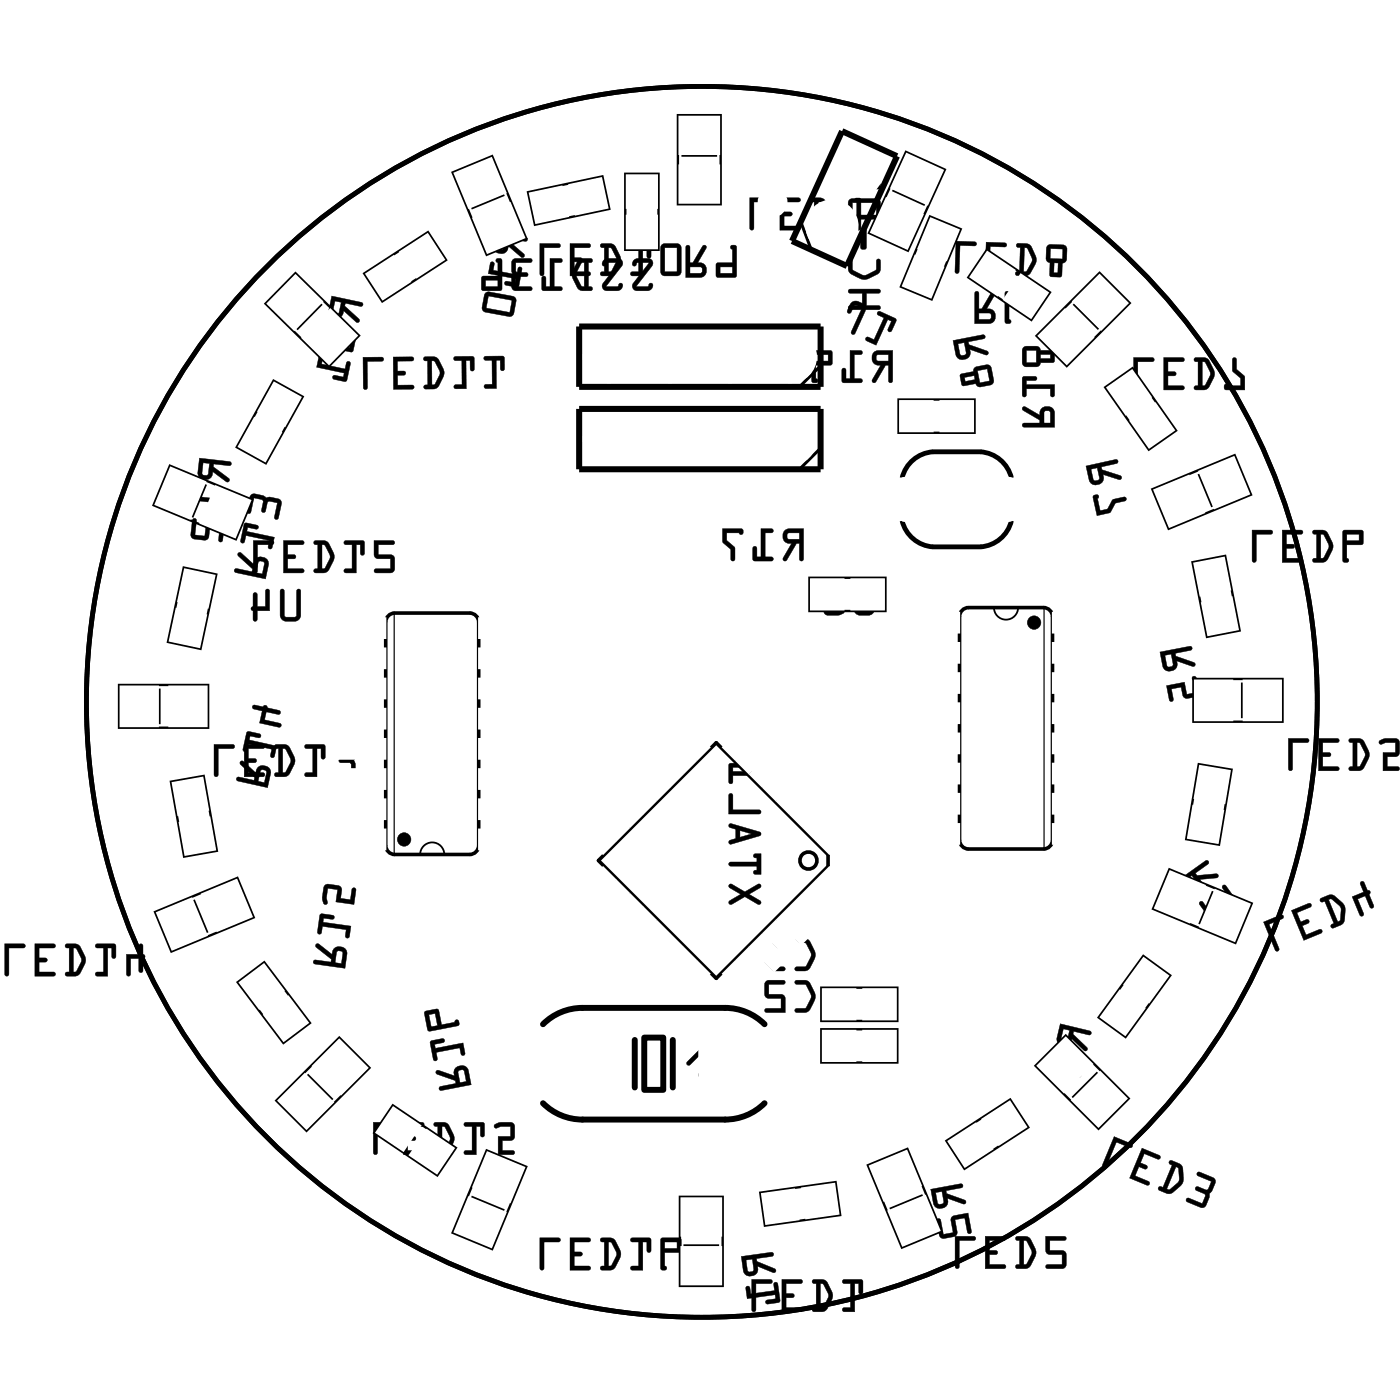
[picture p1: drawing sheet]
<svg xmlns="http://www.w3.org/2000/svg" width="59mm" height="59mm" viewBox="0 0 59 59" stroke-linecap="round" stroke-linejoin="round" font-family="sans-serif">
<g fill="none" stroke="#000" stroke-width=".2">
<path d="M38 20.1a1.44 1.44 0 0 1 1.3-1.1h2a1.44 1.44 0 0 1 1.3 1.1M38 21.9a1.44 1.44 0 0 0 1.3 1.1h2a1.44 1.44 0 0 0 1.3-1.1"/>
<circle cx="29.5" cy="29.5" r="25.9"/>
</g>
<circle cx="29.5" cy="29.5" r="25.9" fill="none" stroke="#000" stroke-width=".04"/>
<g fill="none" stroke="#000" stroke-width=".1">
<path d="M7.2 19.6l3.4 1.4-.7 1.7-3.4-1.4zM11.5 16l1.2 .7-1.5 2.8-1.2-.7zM12.4 11.5l2.7 2.6-1.3 1.3-2.6-2.6zM13.5 12.8l-1 1.1M15.3 11.5l2.7-1.7 .8 1.1-2.7 1.8zM19 7.3l1.7-.7 1.4 3.4-1.6 .7zM21.2 8.2l-1.4 .6M22.2 8.1l3.1-.7 .3 1.4-3.1 .7zM26.3 7.3h1.4v3.2h-1.4zM28.5 4.8h1.8v3.8h-1.8zM28.7 6.5h1.5M37.6 8l1.3 .6"/>
<path d="M37.8 16.8h3.2v1.4h-3.2zM38.1 6.4l1.7 .7-1.6 3.5-1.6-.8zM39.1 9.1l1.3 .5-1.2 3-1.3-.5zM41.5 10.5l2.7 1.8-.8 1.2-2.7-1.8zM43.6 14.1l2.7-2.6 1.2 1.3-2.6 2.6zM45.2 12.8l1 1.1M46.5 16.3l1.2-.8 1.8 2.6-1.2 .8zM50.4 19.9l.6 1.4M5 28.8h3.8v1.8h-3.8zM6.5 38.4l3.5-1.5 .7 1.7-3.5 1.4zM6.7 29v1.5M7.2 32.9l1.4-.2 .5 3.1-1.4 .2z"/>
<path d="M7.7 23.9l1.4 .3-.7 3.1-1.3-.3zM8.2 37.9l.5 1.4M8.7 20.4l-.6 1.4M34.1 24.3h3.2v1.4h-3.2zM48.5 20.6l3.5-1.4 .6 1.6-3.4 1.5zM49.2 36.6l3.5 1.4-.7 1.7-3.5-1.5zM50.2 23.7l1.4-.3 .6 3.1-1.4 .3zM50.2 28.6h3.8v1.8h-3.8zM50.4 32.2l1.4 .2-.5 3.1-1.4-.2zM51 37.5l-.5 1.4M52.3 28.7v1.5M10 41.3l1.1-.8 1.9 2.5-1.1 .9z"/>
<path d="M11.6 46.3l2.7-2.6 1.3 1.2-2.7 2.7zM12.9 45.2l1.1 1.1M16.5 46.5l2.7 1.8-.8 1.2-2.7-1.8zM19.8 50.4l1.4 .5M20.5 48.4l1.6 .7-1.4 3.5-1.7-.7zM28.6 50.4h1.8v3.7h-1.8zM28.8 52.4h1.5M32 50.2l3.2-.5 .2 1.4-3.2 .5zM34.6 41.6h3.2v1.4h-3.2zM34.6 43.3h3.2v1.4h-3.2zM36.5 49l1.7-.7 1.4 3.5-1.6 .7zM38.8 50.3l-1.4 .6"/>
<path d="M39.8 48l2.7-1.7 .8 1.1-2.7 1.8zM43.6 44.8l1.2-1.2 2.7 2.6-1.3 1.3zM46.2 45.1l-1.1 1.1M48.1 40.2l1.1 .8-1.8 2.6-1.2-.8z"/>
</g>
<path d="M24.4 13.7h10.1v2.6h-10.1zM24.4 17.2h10.1v2.5h-10.1zM35.4 5.5l2.3 1.1-2.1 4.6-2.3-1.1zM22.8 43.1a2.35 2.35 0 0 1 1.7-.7h6a2.35 2.35 0 0 1 1.7 .7M22.8 46.4a2.35 2.35 0 0 0 1.7 .7h6a2.35 2.35 0 0 0 1.7-.7M26.7 43.8v2M27.1 43.7h.8v2.2h-.8zM28.3 43.8v2" fill="none" stroke="#000" stroke-width=".25"/>
<g fill="none" stroke="#000" stroke-width=".15">
<path d="M16.4 25.8h3.4l.3 .2v9.6l-.1 .3-3.4 .1-.3-.2-.1-9.6zM30.1 31.3l4.7 4.7v.5l-4.7 4.7-4.9-5zM40.4 25.8l.4-.2h3.1l.3 .2 .1 9.5-.2 .4h-3.3l-.4-.2z"/>
<circle cx="34" cy="36.2" r=".36"/>
</g>
<path d="M16.6 25.8v10.2M43.9 25.6v10.1" fill="none" stroke="#000" stroke-width=".05"/>
<path d="M17.7 36a.51 .51 0 0 1 .5-.6 .51 .51 0 0 1 .5 .6M41.8 25.6a.51 .51 0 0 0 .5 .5 .51 .51 0 0 0 .5-.5" fill="none" stroke="#000" stroke-width=".08"/>
<g fill="#000">
<path d="M8.4 19.3l-.1 .6a.31 .31 0 0 0 .4 .3 .31 .31 0 0 0 .3-.4l.6 .5 .1-.1-.7-.6v-.1l.6 .1 .1-.1zM8.5 19.5h.3l-.1 .5-.2-.1zM8.3 20.6l-.1 .5 1.2 .1-.1 .2-.3-.1-.1 .1 .6 .1v-.8h-.1v.3l-1-.1v-.3zM8.1 21.8l-.1 .7 .1 .2h.6l.1-.6h.5l-.1 .6 .2 .1 .1-.8-.8-.1-.1 .7-.4-.1 .1-.6z"/>
<path d="M8.4 19.3l-.1 .6a.32 .32 0 0 0 .4 .3 .32 .32 0 0 0 .3-.4l.5 .5a.1 .1 0 0 0 .1 0 .1 .1 0 0 0 0-.2l-.6-.5v-.1l.6 .1a.1 .1 0 0 0 .1-.1 .1 .1 0 0 0 0-.1zM8.4 19.3l1.3 .2-.1 .1-.6-.1v.1l.6 .5v.2l-.7-.5a.31 .31 0 0 1-.2 .4 .31 .31 0 0 1-.4-.3zM8.5 19.5h.3l-.1 .5-.2-.1zM8.5 19.5v.4l.2 .1 .1-.5zM8.3 20.6l-.1 .5 1.2 .1-.1 .2-.3-.1a.1 .1 0 0 0-.1 .1 .1 .1 0 0 0 .1 .1h.5l.1-.7a.1 .1 0 0 0-.1-.1 .1 .1 0 0 0-.1 .1v.2l-1-.1v-.3zM8.3 20.6h.1v.3l1 .1v-.3h.1v.8l-.6-.1 .1-.1 .4 .1v-.2l-1.2-.1zM8.1 21.8l-.1 .7 .1 .2h.6l.1-.6h.5l-.1 .6a.1 .1 0 0 0 .1 .1 .1 .1 0 0 0 .1-.1l.1-.8h-.8l-.1 .7-.4-.1 .1-.6zM8.1 21.8l.2 .1-.1 .6 .4 .1 .1-.7 .8 .1-.1 .8-.2-.1 .1-.6h-.5l-.1 .6h-.6l-.1-.2z"/>
<path d="M14 12.5l-.2 .5a.31 .31 0 0 0 .3 .4 .31 .31 0 0 0 .4-.3l.6 .5v-.1l-.6-.6v-.1l.7 .1 .1-.1zM14.1 12.7h.3l-.2 .5-.2-.1zM13.7 13.8l-.1 .4 1.1 .3v.1l-.4-.1v.2l.6 .1 .1-.8h-.1l-.1 .3-1-.2 .1-.3zM13.4 15l-.1 .5 1.2 .2-.1 .2-.3-.1-.1 .1 .6 .1 .1-.8h-.1l-.1 .3-1-.2 .1-.3z"/>
<path d="M14 12.4l-.2 .6a.32 .32 0 0 0 .3 .4 .32 .32 0 0 0 .4-.3l.5 .5a.1 .1 0 0 0 .1 0 .1 .1 0 0 0 0-.2l-.6-.5v-.1l.7 .1a.1 .1 0 0 0 .1-.1 .1 .1 0 0 0-.1-.1zM14 12.5l1.3 .3-.1 .1-.7-.2v.2l.6 .5v.2l-.6-.5a.31 .31 0 0 1-.4 .3 .31 .31 0 0 1-.3-.3zM14.1 12.7h.3l-.2 .5-.2-.1zM14.1 12.7l-.1 .4 .2 .1 .2-.5zM13.7 13.7l-.1 .5 1.1 .3v.1l-.3-.1a.11 .11 0 0 0-.2 .1 .1 .1 0 0 0 .1 .1l.5 .1 .2-.7a.1 .1 0 0 0-.1-.1 .1 .1 0 0 0-.1 0v.3l-1-.2 .1-.3zM13.7 13.8h.1v.3l1 .2 .1-.3h.1l-.2 .8-.5-.1v-.1h.4l.1-.1-1.2-.3zM13.4 15l-.1 .5 1.2 .2-.1 .2-.3-.1a.1 .1 0 0 0-.1 .1 .1 .1 0 0 0 .1 .1l.5 .1 .2-.8a.1 .1 0 0 0-.1-.1 .1 .1 0 0 0-.1 .1l-.1 .2-1-.2 .1-.3zM13.4 15h.2l-.1 .3 1 .2 .1-.3h.1l-.1 .8-.6-.1 .1-.1 .4 .1v-.2l-1.2-.2z"/>
<path d="M15.3 15v1.3a.1 .1 0 0 0 .1 .1 .1 .1 0 0 0 .1-.1v-1.1h.6a.1 .1 0 0 0 .1-.1 .1 .1 0 0 0-.1-.1zM15.3 15h.8v.1v.1h-.7l.1 1.1-.1 .1-.1-.1zM16.5 15l.1 1.4h.7a.1 .1 0 0 0 .1-.1 .1 .1 0 0 0-.1-.1h-.6v-.4h.3a.1 .1 0 0 0 .1-.1 .1 .1 0 0 0-.1-.1h-.3v-.4h.6a.1 .1 0 0 0 .1-.1 .1 .1 0 0 0-.1-.1zM16.5 15l.9 .1-.1 .1h-.6v.4h.3l.1 .1-.1 .1h-.3v.4h.7v.2h-.8zM17.8 15v.2h.2v1h-.1a.1 .1 0 0 0-.1 .1 .1 .1 0 0 0 .1 .1l.5-.1 .3-.6-.3-.7zM17.8 15l.6 .1 .2 .4 .1 .4-.4 .5-.5-.1 .1-.1h.1v-1h-.2zM18.2 15.2h.1l.2 .5-.2 .4-.1 .1zM18.2 15.2v1l.3-.5-.2-.5zM19.1 15v.2h.3v1h-.2a.1 .1 0 0 0-.1 .1 .1 .1 0 0 0 .1 .1h.4v-1.2h.2v.3a.1 .1 0 0 0 .1 .1 .1 .1 0 0 0 .1-.1l-.1-.5zM19.1 15l.8 .1v.5h-.1v-.4h-.2v1.2l-.5-.1 .1-.1h.3l-.1-1h-.3zM20.4 15v.2h.3v1h-.2a.1 .1 0 0 0-.1 .1 .1 .1 0 0 0 .1 .1h.4v-1.2h.2l-.1 .3a.1 .1 0 0 0 .1 .1 .1 .1 0 0 0 .1-.1v-.5zM20.4 15h.8v.6l-.1-.1v-.3h-.2v1.1h-.5v-.1h.3v-1h-.3z"/>
<path d="M15.3 15v1.3l.1 .1 .1-.1v-1.1h.6v-.1v-.1zM16.5 15l.1 1.4h.8v-.2h-.7v-.4h.3l.1-.1-.1-.1h-.3v-.4h.6l.1-.1zM17.8 15v.2h.2v1h-.1l-.1 .1h.6a.8 .8 0 0 0 .1-1.1l-.2-.2zM18.2 15.2h.1l.2 .5-.3 .5zM19.1 15v.2h.3v1h-.2l-.1 .1 .5 .1v-1.2h.2v.4h.1l.1-.6zM20.4 15v.2h.3v1h-.3v.1h.5v-1.1h.2v.4h.1v-.6z"/>
<path d="M20.9 9.8l-.1 .5a.31 .31 0 0 0 .3 .4 .31 .31 0 0 0 .3-.3l.6 .4 .1-.1-.7-.5 .1-.2 .6 .2 .1-.1zM21 10h.3l-.2 .5-.2-.1zM20.6 11.1l-.1 .4 1.2 .2v.2l-.4-.1-.1 .1 .6 .1 .1-.8-.1 .1-.1 .3-.9-.2v-.3zM20.5 12.3l-.2 .6 .1 .2 1 .2 .2-.1 .1-.5-.1-.2zM20.6 12.5l.9 .1v.5l-1-.1z"/>
<path d="M20.9 9.7l-.1 .6a.32 .32 0 0 0 .3 .4 .32 .32 0 0 0 .3-.3l.5 .4a.1 .1 0 0 0 .2 0 .1 .1 0 0 0-.1-.1l-.6-.5 .1-.2 .6 .2a.1 .1 0 0 0 .1-.1 .1 .1 0 0 0-.1-.1zM20.9 9.8l1.3 .3h-.1l-.7-.1v.2l.6 .5v.1l-.6-.5a.31 .31 0 0 1-.3 .4 .31 .31 0 0 1-.3-.4zM21 10h.3l-.2 .5-.2-.1zM21 9.9l-.1 .5 .2 .1 .2-.5zM20.6 11.1l-.1 .4 1.2 .2v.2l-.4-.1a.1 .1 0 0 0-.1 .1 .1 .1 0 0 0 .1 .1l.5 .1 .2-.8a.1 .1 0 0 0-.1-.1 .1 .1 0 0 0-.1 .1l-.1 .3-.9-.2v-.3zM20.6 11.1h.2l-.1 .3 1.1 .2v-.3h.1l-.1 .7-.6-.1 .1-.1 .4 .1v-.2l-1.2-.2zM20.4 12.3l-.1 .6 .1 .2 1 .2 .2-.1 .1-.5-.1-.2zM20.4 12.4l.2-.1 1 .2 .1 .2-.1 .5-.2 .1-1-.2-.1-.2zM20.6 12.5l.9 .1v.5l-1-.1zM20.5 12.4l-.1 .6 1.1 .2 .1-.6z"/>
<path d="M22.7 10.2v1.3a.1 .1 0 0 0 .1 .1 .1 .1 0 0 0 .1-.1v-1.1h.6a.1 .1 0 0 0 .1-.1 .1 .1 0 0 0-.1-.1zM22.7 10.2l.8 .1h.1l-.1 .1h-.6v1.1l-.1 .1-.1-.1zM24 10.2v1.4h.8a.1 .1 0 0 0 .1-.1 .1 .1 0 0 0-.1-.1h-.6v-.4h.2a.1 .1 0 0 0 .1-.1 .1 .1 0 0 0-.1-.1h-.2v-.4h.6a.1 .1 0 0 0 .1-.1 .1 .1 0 0 0-.1-.1zM24 10.2l.8 .1v.1h-.6v.5h.3v.1h-.3v.4h.6v.2h-.8zM25.3 10.3v.1h.1v1h-.1a.1 .1 0 0 0-.1 .1 .1 .1 0 0 0 .1 .1l.6-.1 .2-.6-.3-.6zM25.3 10.3h.5l.3 .4v.4l-.4 .5h-.4v-.2h.1v-1h-.1zM25.6 10.4l.1 .1 .2 .4-.2 .5h-.1zM25.6 10.4v1h.1l.3-.5-.2-.4zM26.5 10.3l.1 .1h.3v1h-.3a.1 .1 0 0 0-.1 .1 .1 .1 0 0 0 .1 .1h.5l-.1-1.2h.2v.4a.1 .1 0 0 0 .1 .1 .1 .1 0 0 0 .1-.1l-.1-.6zM26.6 10.3h.8l-.1 .6-.1-.1v-.4h-.2v1.2h-.5l.1-.2h.3v-1h-.3zM27.8 10.3v1.2l.2 .1h.6l.1-.2v-1l-.2-.2zM27.9 10.3h.6l.1 .1 .1 1-.1 .2h-.6l-.2-.1zM28 10.4h.5v1h-.5zM28 10.4v1h.5v-1z"/>
<path d="M22.7 10.2v1.3l.1 .1 .1-.1v-1.1h.6l.1-.1-.1-.1zM24 10.2v1.4h.8v-.2h-.6v-.4h.3v-.1v-.1h-.3v-.4h.6l.1-.1zM25.3 10.3v.1h.1v1l-.1 .1v.1h.5a.8 .8 0 0 0 .1-1.2l-.2-.1zM25.6 10.4l.1 .1 .3 .4-.3 .5h-.1zM26.6 10.3v.1h.3v1h-.3l-.1 .2h.5v-1.2h.2v.4l.1 .1 .1-.6zM27.9 10.3l-.1 1.2 .2 .1h.6l.1-.2v-1l-.2-.2zM28 10.4h.5v1h-.5z"/>
<path d="M26.7 10.9l-.1 .2 .1 .1 .1-.1h.5l-.6 .8-.1 .2 .2 .1h.5l.2-.1-.1-.2-.2 .2-.4-.1 .6-.8 .1-.2-.2-.1zM25.4 10.9l-.1 .2 .1 .1 .2-.1h.4l-.6 .8v.2l.1 .1h.6l.1-.1v-.2l-.2 .2-.5-.1 .7-.8v-.2l-.2-.1zM24.3 11a.81 .81 0 0 0 0 1.1l.5 .1 .1-.1h-.1v-1l.1-.1v-.1h-.4zM24.5 11.1h.1v1l-.2-.1-.2-.4zM23.1 10.9v1.2h-.1v-.4l-.1-.1-.1 .6h.8v-.1h-.3v-1l.3-.1 .1-.1zM21.6 10.9l-.1 1.2 .2 .1h.6v-.1h-.6v-.4l.5-.1v-.1l-.5-.1v-.3h.6l.1-.2zM20.9 10.9l.1 .7h-.7v.6h.8v-1.2v-.1zM20.4 11.8h.6v.3h-.6z"/>
<path d="M26.7 10.9l-.1 .2a.13 .13 0 0 0 .1 .1 .13 .13 0 0 0 .1-.1h.5l-.7 .8a.21 .21 0 0 0 0 .2 .21 .21 0 0 0 .2 .1h.5l.2-.2a.13 .13 0 0 0-.2-.1 .13 .13 0 0 0-.1 .2l-.4-.1 .6-.8a.21 .21 0 0 0-.1-.3zM26.7 11l.6-.1a.2 .2 0 0 1 .1 .3l-.6 .8 .4 .1 .2-.2v.3h-.7l-.1-.2 .7-.9-.5-.1-.1 .2zM25.4 10.9l-.1 .2a.13 .13 0 0 0 .2 .1 .13 .13 0 0 0 .1-.1h.4l-.6 .8a.21 .21 0 0 0-.1 .2 .21 .21 0 0 0 .2 .1h.6l.1-.2a.13 .13 0 0 0-.1-.1 .13 .13 0 0 0-.1 .2l-.5-.1 .7-.8a.21 .21 0 0 0-.2-.3zM25.4 11l.6-.1a.2 .2 0 0 1 .2 .3l-.7 .8 .5 .1 .1-.2v.3h-.6l-.1-.2 .6-.9-.4-.1-.2 .2zM24.3 11l-.2 .5v.2l.3 .5h.4a.1 .1 0 0 0 .1-.1 .1 .1 0 0 0-.1 0v-1a.1 .1 0 0 0 .1-.1 .1 .1 0 0 0-.1-.1zM24.3 11l.2-.1h.4v.1h-.1v1.1h.1v.1h-.5l-.3-.5v-.3zM24.5 11.1h.1v1l-.1-.1-.2-.4zM24.5 11.1l-.3 .5 .2 .4 .2 .1v-1.1zM23.1 10.9v1.2h-.1v-.4a.1 .1 0 0 0-.1-.1 .1 .1 0 0 0-.1 .1v.5h.8a.1 .1 0 0 0 .1-.1 .1 .1 0 0 0-.1 0h-.3v-1h.3a.1 .1 0 0 0 .1-.1 .1 .1 0 0 0-.1-.1zM23.1 10.9h.6l-.1 .1h-.3v1.1h.3v.1h-.8l.1-.6 .1 .1v.4h.2zM21.6 10.9l-.1 1.2 .2 .1h.6a.1 .1 0 0 0 .1-.1 .1 .1 0 0 0-.1 0h-.6v-.4h.4a.1 .1 0 0 0 .1-.1 .1 .1 0 0 0-.1-.1l-.4-.1v-.3h.6a.1 .1 0 0 0 .1-.1 .1 .1 0 0 0-.1-.1zM21.6 10.9h.8l-.1 .1h-.6v.4l.5 .1v.1l-.5 .1v.4h.6v.1h-.6l-.2-.1zM20.9 10.9l.1 .7h-.7v.6h.8v-1.2v-.1zM20.9 10.9l.2 .1v1.2h-.8v-.6h.7zM20.4 11.8h.6v.3h-.6zM20.4 11.8v.3h.6v-.3z"/>
<path d="M28.9 10.3v1.4h.6a.32 .32 0 0 0 .2-.4 .32 .32 0 0 0-.3-.2l.3-.6a.1 .1 0 0 0 0-.2 .1 .1 0 0 0-.1 .1l-.4 .7h-.2v-.7zM28.9 10.3l.1 .1v.7h.2l.4-.7h.1l-.4 .7a.31 .31 0 0 1 .4 .2 .31 .31 0 0 1-.2 .4h-.6zM29 11.2h.5v.2l-.5 .1zM29 11.2v.3l.6-.1-.1-.2zM30.8 10.3v.8h-.7l.1 .6 .8-.1v-1.2l-.1-.1zM30.8 10.3h.1l.1 .1v1.2l-.8 .1v-.6h.6zM30.3 11.2h.5v.3h-.5zM30.3 11.2v.3h.5v-.3z"/>
<path d="M28.9 10.3v1.4h.6a.31 .31 0 0 0 .2-.4 .31 .31 0 0 0-.3-.2l.3-.7-.1-.1-.4 .8h-.2v-.7zM29 11.2h.5v.2l-.5 .1zM30.8 10.3v.8h-.6v.6l.8-.1v-1.2l-.1-.1zM30.3 11.2h.5v.3h-.5z"/>
<path d="M31.5 8.3v1.3a.1 .1 0 0 0 .1 .1 .1 .1 0 0 0 .1-.1v-1.1h.6a.1 .1 0 0 0 .1-.1 .1 .1 0 0 0-.1-.1zM31.5 8.3h.8l.1 .1-.1 .1h-.6v1.1l-.1 .1v-.1zM32.8 8.3v1.4h.8a.1 .1 0 0 0 .1-.1 .1 .1 0 0 0-.1-.1h-.6v-.4h.3a.1 .1 0 0 0 .1-.1 .1 .1 0 0 0-.1-.1h-.3v-.4h.6a.1 .1 0 0 0 .1-.1 .1 .1 0 0 0-.1-.1zM32.8 8.3l.9 .1-.1 .1h-.6v.4h.3v.1v.1h-.3v.4h.6v.2h-.8zM34.1 8.3v.2h.2v1h-.1a.1 .1 0 0 0-.1 .1 .1 .1 0 0 0 .1 .1l.5-.1 .3-.6-.3-.6zM34.1 8.4h.5l.3 .4v.4l-.3 .5-.5-.1v-.1h.2v-1h-.2zM34.4 8.5l.2 .1 .2 .4-.2 .5h-.2zM34.4 8.5v1h.1l.3-.5-.2-.5zM36 8.3l.1 .8h-.7v.6l.8-.1v-1.2v-.1zM36 8.4l.2-.1v.1v1.2l-.8 .1v-.6h.7zM35.5 9.2h.6v.3h-.6zM35.5 9.2v.3h.6v-.3z"/>
<path d="M31.5 8.3v1.3l.1 .1 .1-.1v-1.1h.6l.1-.1-.1-.1zM32.8 8.3v1.4h.8v-.2h-.6v-.4h.3v-.1v-.1h-.3v-.4h.6l.1-.1zM34.1 8.4v.1h.2v1h-.2v.1h.5a.8 .8 0 0 0 .1-1.1l-.1-.2zM34.4 8.5h.2l.2 .5-.3 .5h-.1zM36 8.4l.1 .7h-.7v.6l.8-.1v-1.2v-.1zM35.5 9.2h.6v.3h-.6z"/>
<path d="M35.8 12.7l-.1 .4a.1 .1 0 0 0 0 .1 .1 .1 0 0 0 .1-.1l.2-.2 .2 .1-.4 1a.1 .1 0 0 0 .1 .1 .1 .1 0 0 0 .1-.1l.4-.9a.38 .38 0 0 0-.2-.4 .38 .38 0 0 0-.4 0zM35.8 12.7a.36 .36 0 0 1 .4 0 .36 .36 0 0 1 .2 .4l-.4 .9-.1 .1-.1-.1 .5-1-.3-.2-.3 .4v-.1zM36.9 13.1v.2l.3 .1-.4 .9-.3-.1a.1 .1 0 0 0-.1 0 .11 .11 0 0 0 .1 .2l.4 .1 .5-1.1 .1 .1-.1 .3a.1 .1 0 0 0 0 .2 .1 .1 0 0 0 .1-.1l.2-.5zM36.9 13.1l.8 .4-.3 .5v-.1l.1-.4-.1-.1-.5 1.1-.5-.2 .1-.1 .3 .1 .4-.9-.3-.2z"/>
<path d="M35.8 12.7l-.1 .4v.1h.1l.2-.4 .3 .2-.5 1 .1 .1 .1-.1 .4-.9a.37 .37 0 0 0-.2-.4 .37 .37 0 0 0-.4 0zM36.9 13.1v.1l.3 .2-.4 .9-.3-.1-.1 .1 .5 .2 .5-1.1 .1 .1-.1 .4v.1l.3-.5z"/>
<path d="M35.7 12.2v.1h.6v.6h-.6v.1h1.3v-.1h-.5v-.6h.5v-.1zM35.7 10.9v.1a.6 .6 0 0 0 .6 .8l.3-.1 .4-.2v-.5h-.1v.4l-.5 .2-.5-.2v-.4zM36.2 9.7v.7l.2 .1 .1-.1v-.7l-.1-.1zM35.7 8.4v.6l.1 .2h1.1l.1-.1 .1-.6-.2-.1zM35.9 8.5h1v.5h-1zM35.7 7.1v.8h1.3v-.2l-.1 .1h-.6v-.7zM35.9 7.3h.2v.5h-.2z"/>
<path d="M35.7 12.2v.1h.6v.6l-.5-.1a.1 .1 0 0 0-.1 .1 .1 .1 0 0 0 .1 .1h1.2a.1 .1 0 0 0 .1-.1 .1 .1 0 0 0-.1-.1l-.5 .1v-.6l.5 .1a.1 .1 0 0 0 .1-.1 .1 .1 0 0 0-.1-.1zM35.7 12.2h1.3v.1h-.5v.6h.5v.1h-1.2v-.1h.5v-.6h-.5zM35.7 10.9v.6l.7 .3 .6-.3 .1-.5a.1 .1 0 0 0-.1-.1 .1 .1 0 0 0-.1 .1v.4l-.5 .2-.5-.2v-.5zM35.7 10.9l.2 .1v.4l.5 .2 .5-.2v-.4l.1-.1v.5l-.4 .3a.83 .83 0 0 1-.9-.3zM36.2 9.6v.8l.2 .1 .1-.1v-.7l-.1-.1zM36.2 9.7h.3v.7l-.1 .1-.2-.1zM35.7 8.4v.6l.1 .2h1.1l.1-.1 .1-.6-.2-.1zM35.8 8.4h1.1l.1 .1v.6l-.1 .1h-1.1l-.1-.2zM35.9 8.5h1v.5h-1zM35.9 8.5v.6h1v-.6zM35.7 7.1v.9h1.3l.1-.2a.09 .09 0 0 0-.1-.1 .09 .09 0 0 0-.1 .1h-.6v-.7zM35.7 7.1h.6v.7h.6l.1-.1v.2h-1.2zM35.9 7.3h.2v.5h-.2zM35.9 7.3v.5h.2v-.5z"/>
<path d="M36.8 14.8a.32 .32 0 0 0-.1 .4 .32 .32 0 0 0 .4 .2l-.4 .7h.1l.5-.7h.1v.6l.1 .1 .1-1.4zM36.9 15l.5-.1v.3h-.5zM35.8 14.7v1.2h-.2v-.4h-.1l-.1 .6h.8v-.2h-.3v-1h.3l.1-.1zM34.2 14.8v1.2l.1 .1 .1-.1-.1-.1v-.5l.7-.1v-.5l-.1-.1zM34.3 14.9h.5v.3h-.5z"/>
<path d="M36.8 14.8a.32 .32 0 0 0-.1 .4 .32 .32 0 0 0 .4 .2l-.4 .6a.1 .1 0 0 0 0 .1 .1 .1 0 0 0 .2 0l.4-.7h.1v.6a.1 .1 0 0 0 .1 .1 .1 .1 0 0 0 .1-.1v-1.3h-.6zM36.8 14.8l.8-.1-.1 1.4-.1-.1v-.6h-.1l-.4 .7h-.2l.4-.7a.31 .31 0 0 1-.4-.2 .31 .31 0 0 1 .1-.4zM36.9 15l.5-.1v.3h-.5zM36.9 14.9v.3h.5v-.3zM35.8 14.7v1.2h-.2v-.3a.1 .1 0 0 0-.1-.1 .1 .1 0 0 0-.1 .1v.5h.8a.1 .1 0 0 0 .1-.1 .1 .1 0 0 0-.1-.1h-.3v-1h.3a.1 .1 0 0 0 .1-.1 .1 .1 0 0 0-.1-.1zM35.8 14.7l.5 .1-.1 .1h-.3v1h.3v.2h-.8l.1-.6h.1v.4h.2zM34.2 14.8l-.1 1.2 .2 .1a.09 .09 0 0 0 .1-.1 .09 .09 0 0 0-.1-.1v-.5l.7-.1v-.5l-.1-.1zM34.2 14.8h.7h.1v.5l-.7 .1v.5l.1 .1-.1 .1-.1-.1zM34.3 14.9h.5v.3h-.5zM34.3 14.9v.3h.6v-.3z"/>
<path d="M40.2 10.1v1.3a.1 .1 0 0 0 .1 .1 .1 .1 0 0 0 .1-.1v-1.1l.6 .1a.1 .1 0 0 0 .1-.1 .1 .1 0 0 0-.1-.1zM40.2 10.1l.8 .1 .1 .1h-.1h-.6v1.1l-.1 .1-.1-.1zM41.5 10.2l-.1 1.4h.8a.1 .1 0 0 0 .1-.1 .1 .1 0 0 0-.1-.1h-.6v-.4h.3a.1 .1 0 0 0 .1-.1 .1 .1 0 0 0-.1-.1h-.2v-.4h.6a.1 .1 0 0 0 .1-.1 .1 .1 0 0 0-.1-.1zM41.5 10.2l.9 .1-.1 .1h-.6l-.1 .4h.3l.1 .1-.1 .1h-.3v.4h.7v.2h-.8zM42.8 10.3v.1h.1v1h-.1a.1 .1 0 0 0-.1 .1 .1 .1 0 0 0 .1 .1l.5-.1 .3-.6-.3-.6zM42.8 10.3h.5l.3 .5v.3l-.4 .5-.5-.1 .1-.1h.1v-1h-.1zM43.1 10.4l.1 .1 .2 .4-.2 .5h-.1zM43.1 10.4v1l.3-.5-.1-.4zM44.1 10.3l-.1 .6 .2 .2v.5l.4 .1 .1-.6 .2-.2v-.5l-.2-.1zM44.1 10.3h.6l.2 .1v.5l-.2 .2-.1 .5h-.4v-.6l-.2-.1zM44.2 10.5h.5v.4h-.5zM44.2 10.5v.4h.5v-.4zM44.4 11.1h.1v.4h-.2zM44.4 11.1l-.1 .4h.2v-.4z"/>
<path d="M40.2 10.1v1.3l.1 .1 .1-.1v-1.1l.6 .1 .1-.1-.1-.1zM41.5 10.2v1.4h.8v-.2h-.7v-.4h.3l.1-.1-.1-.1h-.2v-.4h.6l.1-.1zM42.8 10.3v.1h.1v1h-.1l-.1 .1 .6 .1a.8 .8 0 0 0 .1-1.2l-.1-.1zM43.1 10.4l.1 .1 .2 .4-.3 .5zM44.1 10.3l-.1 .6 .2 .2v.5l.4 .1 .1-.6 .2-.2v-.5l-.2-.1zM44.2 10.5h.5v.4h-.5zM44.4 11.1h.1v.4h-.2z"/>
<path d="M41 12.3v1.3h.6a.32 .32 0 0 0 .3-.3 .32 .32 0 0 0-.4-.3l.4-.6a.1 .1 0 0 0-.1-.1 .1 .1 0 0 0-.1 0l-.4 .7h-.1v-.7zM41 12.3h.2v.7h.1l.4-.7h.2l-.4 .7a.31 .31 0 0 1 .4 .2 .31 .31 0 0 1-.3 .4h-.6zM41.2 13.2h.5v.2h-.5zM41.2 13.2v.3l.5-.1v-.2zM42.3 12.3v1.2l.2 .1a.09 .09 0 0 0 .1-.1 .09 .09 0 0 0-.1-.1v-.5h.6l.1-.6-.1-.1zM42.3 12.3h.8v.5l-.6 .1v.6v.1l-.2-.1zM42.5 12.4h.5v.3h-.5zM42.5 12.4v.3h.5v-.3z"/>
<path d="M41 12.3v1.3h.6a.31 .31 0 0 0 .3-.3 .31 .31 0 0 0-.4-.3l.4-.7h-.1l-.5 .7h-.1v-.7zM41.2 13.2h.5v.2h-.5zM42.3 12.3v1.2l.2 .1v-.1v-.1v-.5h.6l.1-.6h-.1zM42.5 12.4h.5v.3h-.5z"/>
<path d="M40.1 14.3l.1 .6a.32 .32 0 0 0 .4 .2 .32 .32 0 0 0 .2-.4l.7 .2a.1 .1 0 0 0 .1 0 .1 .1 0 0 0-.1-.1l-.7-.3-.1-.1 .7-.1a.1 .1 0 0 0 .1-.1 .1 .1 0 0 0-.1-.1zM40.1 14.3l1.3-.2v.2l-.7 .1 .1 .1 .7 .3v.1l-.7-.2a.31 .31 0 0 1-.2 .4 .31 .31 0 0 1-.4-.2zM40.3 14.5l.3-.1v.5h-.2zM40.3 14.5l.1 .4h.2v-.5zM40.4 15.8l.1 .4 .6-.1 .2 .2 .4-.1 .1-.1-.1-.6-.1-.2-.5 .1-.1 .2zM40.4 15.8l.6-.2 .1-.2h.5l.1 .1 .1 .6-.1 .1-.4 .1-.2-.2-.6 .1zM41.1 15.6l.4-.1 .1 .5-.4 .1zM41.1 15.6l.1 .5 .5-.1-.1-.5zM40.6 15.9l.4-.1v.2l-.4 .1zM40.6 15.9v.2l.4-.1v-.2z"/>
<path d="M40.1 14.3l.1 .6a.31 .31 0 0 0 .4 .2 .31 .31 0 0 0 .2-.4l.8 .2v-.1l-.8-.3-.1-.1 .7-.1v-.2zM40.3 14.5l.3-.1v.5h-.2zM40.4 15.8l.1 .4 .6-.1 .2 .2 .4-.1 .1-.1-.1-.6-.1-.2-.5 .1-.1 .2zM41.1 15.6l.4-.1 .1 .5-.4 .1zM40.6 15.9l.4-.1v.2l-.4 .1z"/>
<path d="M43 17.1l.1 .2 .7 .4v.1h-.7l-.1 .1 .1 .1h1.3v-.6a.31 .31 0 0 0-.4-.3 .31 .31 0 0 0-.2 .4zM44 17.3h.2v.5h-.3zM43 15.9l.1 .8h.1v-.3h1v.3h.2v-.5h-1.2v-.2h.4v-.1zM43.1 14.6l-.1 .7 .1 .1h.5l.2-.1 .6-.1-.1-.4-.5-.1-.2-.1zM43.2 14.7h.4v.6h-.4zM43.8 14.9h.4v.2h-.4z"/>
<path d="M43 17.1l.1 .2 .7 .4v.1h-.7a.1 .1 0 0 0-.1 .1 .1 .1 0 0 0 .1 .1h1.3v-.6a.32 .32 0 0 0-.4-.3 .32 .32 0 0 0-.2 .4l-.6-.4zM43 17.1h.1l.7 .4a.31 .31 0 0 1 .2-.4 .31 .31 0 0 1 .4 .3v.6h-1.3l-.1-.1 .1-.1h.7v-.1l-.7-.4zM44 17.3h.2v.5h-.3zM44 17.3l-.1 .5h.3v-.5zM43 15.9v.7a.1 .1 0 0 0 .1 .1 .1 .1 0 0 0 .1-.1v-.2h1v.2a.1 .1 0 0 0 .1 .1 .1 .1 0 0 0 .1-.1v-.4h-1.2v-.2h.3a.1 .1 0 0 0 .1-.1 .1 .1 0 0 0-.1-.1zM43 15.9h.6v.1h-.4v.2h1.2v.5h-.2v-.3h-1v.3h-.1zM43.1 14.6l-.1 .7 .1 .1h.5l.2-.1 .6-.1-.1-.5h-.5l-.2-.1zM43.1 14.6h.5l.2 .2h.5l.1 .4-.6 .1-.2 .1h-.5l-.1-.1zM43.2 14.7h.4v.6h-.4zM43.2 14.7v.6h.4v-.6zM43.8 14.9h.4v.2h-.4zM43.8 14.9v.2h.4v-.2z"/>
<path d="M45.7 19.6l.1 .6a.32 .32 0 0 0 .4 .2 .32 .32 0 0 0 .2-.4l.7 .2a.1 .1 0 0 0 .1-.1 .1 .1 0 0 0-.1-.1l-.7-.2-.1-.2 .7-.1a.1 .1 0 0 0 .1-.1 .11 .11 0 0 0-.2-.1zM45.7 19.6l1.3-.2v.1l-.7 .1 .1 .2 .7 .2 .1 .2-.8-.2a.31 .31 0 0 1-.1 .4 .31 .31 0 0 1-.5-.2zM45.9 19.7h.3v.5h-.2zM45.9 19.7l.1 .5h.2v-.5zM46 20.8l.2 .9 .5-.1 .2-.4 .4-.1a.1 .1 0 0 0 .1-.1 .1 .1 0 0 0-.1-.1l-.5 .1-.2 .4-.3 .1-.1-.5v-.1zM46 20.9h.2v.1l.1 .5 .3-.1 .3-.4 .4-.1 .1 .1-.5 .2-.2 .4-.5 .1z"/>
<path d="M45.7 19.6l.1 .6a.31 .31 0 0 0 .4 .2 .31 .31 0 0 0 .2-.4l.8 .2v-.2l-.8-.2-.1-.2 .7-.1v-.1zM45.9 19.7h.3v.5h-.2zM46 20.8l.2 .9 .5-.1 .2-.4 .5-.2-.1-.1-.4 .1-.3 .4-.3 .1-.1-.5v-.1z"/>
<path d="M47.7 15v1.3a.1 .1 0 0 0 .1 .1 .1 .1 0 0 0 .1-.1v-1.1h.6a.1 .1 0 0 0 .1-.1 .1 .1 0 0 0-.1-.1zM47.7 15l.8 .1h.1l-.1 .1h-.6v1.1l-.1 .1-.1-.1zM49 15v1.4h.8a.1 .1 0 0 0 .1-.1 .1 .1 0 0 0-.1-.1h-.7v-.4h.3a.1 .1 0 0 0 .1-.1 .1 .1 0 0 0-.1-.1h-.3v-.4h.7a.1 .1 0 0 0 .1-.1 .1 .1 0 0 0-.1-.1zM49 15l.8 .1v.1h-.7v.4l.3 .1h.1l-.1 .1h-.3v.4h.7v.2h-.8zM50.3 15.1v.1h.1v1h-.1a.1 .1 0 0 0-.1 .1 .1 .1 0 0 0 .1 .1l.6-.1 .2-.6-.3-.6zM50.3 15.1h.5l.3 .4v.4l-.4 .5h-.4v-.2h.1v-1h-.1zM50.6 15.2l.1 .1 .2 .4-.2 .5h-.1zM50.6 15.2v1h.1l.2-.5-.2-.4zM51.9 15.1v.5l.3 .3v.3h-.5h-.1l-.1 .2h.9v-.6l-.4-.3v-.4zM51.9 15.1h.1v.4l.4 .3v.6h-.9l.1-.2h.1h.5v-.3l-.3-.3z"/>
<path d="M47.7 15v1.3l.1 .1 .1-.1v-1.1h.6l.1-.1-.1-.1zM49 15v1.4h.8v-.2h-.7v-.4h.3l.1-.1-.1-.1h-.3v-.4h.7v-.1zM50.3 15.1v.1h.1v1l-.1 .1-.1 .1h.6a.8 .8 0 0 0 .1-1.2l-.2-.1zM50.6 15.2l.1 .1 .2 .4-.2 .5h-.1zM51.9 15.1v.5l.3 .3v.3h-.5h-.1l-.1 .2h.9v-.6l-.4-.3v-.4z"/>
<path d="M.2 39.7v1.3a.1 .1 0 0 0 .1 .1 .1 .1 0 0 0 .1-.1v-1.1h.6a.1 .1 0 0 0 .1-.1 .1 .1 0 0 0-.1-.1zM.2 39.7h.8l.1 .1-.1 .1h-.6v1.1l-.1 .1-.1-.1zM1.5 39.7v1.4h.7a.1 .1 0 0 0 .1-.1 .1 .1 0 0 0-.1-.1h-.6v-.4h.3a.1 .1 0 0 0 .1-.1 .1 .1 0 0 0-.1-.1h-.3v-.4h.6a.1 .1 0 0 0 .1-.1 .1 .1 0 0 0-.1-.1zM1.5 39.7l.8 .1-.1 .1h-.6v.4h.3l.1 .1-.1 .1h-.3v.4h.7v.2h-.8zM2.8 39.7v.2h.1v1h-.1a.1 .1 0 0 0-.1 .1 .1 .1 0 0 0 .1 .1l.6-.1 .2-.6-.3-.6zM2.8 39.7l.5 .1 .3 .4v.4l-.4 .5-.4-.1v-.1h.1v-1h-.1zM3.1 39.9h.1l.2 .5-.2 .5h-.1zM3.1 39.9v1h.1l.2-.5-.2-.5zM4 39.7l.1 .2h.3v1h-.3a.1 .1 0 0 0-.1 .1 .1 .1 0 0 0 .1 .1h.4v-1.2h.2v.3a.1 .1 0 0 0 .1 .1 .1 .1 0 0 0 .1-.1l-.1-.5zM4 39.7l.9 .1-.1 .5h-.1v-.4h-.2v1.2l-.5-.1 .1-.1h.3v-1h-.3zM5.3 40.2v.8a.1 .1 0 0 0 .1 .1 .1 .1 0 0 0 .1-.1v-.7h.3v.5a.1 .1 0 0 0 .1 .1 .1 .1 0 0 0 .1-.1v-.5a.09 .09 0 0 0 .1 0 .09 .09 0 0 0-.1-.1v-.4a.1 .1 0 0 0-.1-.1 .1 .1 0 0 0-.1 .1v.4zM5.3 40.2h.5l.1-.4 .1-.1v.5h.1l-.1 .1v.6h-.1l-.1-.6h-.3v.7h-.1z"/>
<path d="M.2 39.7v1.3l.1 .1 .1-.1v-1.1h.6l.1-.1-.1-.1zM1.5 39.7v1.4h.8v-.2h-.7v-.4h.3l.1-.1-.1-.1h-.3v-.4h.6l.1-.1zM2.8 39.7v.2h.1v1h-.1l-.1 .1h.6a.8 .8 0 0 0 .1-1.1l-.2-.2zM3.1 39.9h.1l.2 .5-.2 .5h-.1zM4 39.7l.1 .2h.3v1h-.3l-.1 .1 .5 .1v-1.2h.2v.4h.1l.1-.5zM5.3 40.2v.9l.2-.1v-.7h.3v.6h.2v-.6l.1-.1h-.1v-.5l-.2 .1v.4z"/>
<path d="M9 31.3v1.3a.1 .1 0 0 0 .1 .1 .1 .1 0 0 0 .1-.1v-1.1h.6a.1 .1 0 0 0 .1-.1 .1 .1 0 0 0-.1-.1zM9 31.3h.8l.1 .1-.1 .1h-.6v1.1l-.1 .1-.1-.1zM10.3 31.3v1.4h.8a.1 .1 0 0 0 .1-.1 .1 .1 0 0 0-.1-.1h-.6v-.4h.2a.1 .1 0 0 0 .1-.1 .1 .1 0 0 0-.1-.1h-.2v-.4h.6a.1 .1 0 0 0 .1-.1 .1 .1 0 0 0-.1-.1zM10.3 31.3l.8 .1v.1h-.7v.4h.3l.1 .1-.1 .1h-.3v.4h.7v.2h-.8zM11.6 31.3v.2h.1v1h-.1a.1 .1 0 0 0-.1 .1 .1 .1 0 0 0 .1 .1l.6-.1 .2-.6-.3-.6zM11.6 31.4h.5l.3 .4v.4l-.4 .5-.4-.1v-.1h.1v-1h-.1zM11.9 31.5l.1 .1 .2 .4-.2 .5h-.1zM11.9 31.5v1h.1l.2-.5-.2-.5zM12.8 31.3l.1 .2h.3v1h-.3a.1 .1 0 0 0-.1 .1 .1 .1 0 0 0 .1 .1h.4v-1.2h.2v.4a.1 .1 0 0 0 .1 .1 .1 .1 0 0 0 .1-.1l-.1-.6zM12.8 31.4h.9l-.1 .5h-.1v-.4h-.2v1.2l-.5-.1 .1-.1h.3v-1h-.3zM14.1 31.3v.2h.7l-.1 .4h-.4a.1 .1 0 0 0 0 .1 .1 .1 0 0 0 0 .1h.4l.1 .4h-.6a.1 .1 0 0 0-.1 .1 .1 .1 0 0 0 .1 .1h.6l.2-.1-.1-.6 .1-.5-.2-.2zM14.1 31.4l.7-.1 .1 .1v.6v.5l-.1 .2-.7-.1 .1-.1h.6v-.4h-.5v-.1v-.1h.5v-.4h-.7z"/>
<path d="M9 31.3v1.3l.1 .1 .1-.1v-1.1h.6l.1-.1-.1-.1zM10.3 31.3v1.4h.8v-.2h-.6v-.4h.2l.1-.1-.1-.1h-.2v-.4h.6v-.1zM11.6 31.4v.1h.1v1h-.1v.1h.5a.8 .8 0 0 0 .1-1.1l-.2-.2zM11.9 31.5l.1 .1 .2 .4-.2 .5h-.1zM12.8 31.4l.1 .1h.3v1h-.3l-.1 .1 .5 .1v-1.2h.2v.4h.1l.1-.5zM14.1 31.4v.1h.7v.4h-.5v.1v.1h.5v.4h-.6l-.1 .1 .7 .1 .2-.2-.1-.5v-.6l-.1-.1z"/>
<path d="M10 23.3v.1l.6 .5v.2l-.6-.2a.1 .1 0 0 0-.1 .1 .1 .1 0 0 0 0 .1l1.3 .3 .1-.6a.32 .32 0 0 0-.3-.4 .32 .32 0 0 0-.3 .3l-.5-.4zM10 23.3h.1l.6 .5a.31 .31 0 0 1 .3-.4 .31 .31 0 0 1 .3 .4l-.1 .6-1.3-.3v-.1v-.1l.7 .2v-.2l-.6-.5zM10.9 23.7h.2l-.1 .5-.2-.1zM10.9 23.6l-.1 .5 .2 .1 .1-.5v-.1zM10.3 22l-.2 .7a.11 .11 0 0 0 .1 .2 .1 .1 0 0 0 .1-.1v-.3l1 .2v.3a.1 .1 0 0 0 0 .1 .11 .11 0 0 0 .2-.1l.1-.4-1.2-.2v-.2l.4 .1a.1 .1 0 0 0 .1-.1 .1 .1 0 0 0-.1-.1zM10.3 22l.6 .2-.1 .1-.4-.1v.2l1.1 .2-.1 .5-.1-.1v-.3l-1-.2v.3h-.1zM10.5 20.8l-.1 .7a.1 .1 0 0 0 .1 .1 .1 .1 0 0 0 .1-.1l.1-.5 .4 .1-.1 .4a.1 .1 0 0 0 .1 .1 .1 .1 0 0 0 .1-.1l.1-.4 .4 .1-.2 .6a.1 .1 0 0 0 .1 .1 .1 .1 0 0 0 .1-.1l.2-.6-.1-.2h-.6l-.5-.2zM10.5 20.9l.2-.1 .5 .2h.6v.2l-.1 .6h-.1l.1-.6-.4-.1-.1 .4-.1 .1-.1-.1 .1-.4-.4-.2-.1 .6-.2 .1z"/>
<path d="M10 23.3v.1l.6 .5v.2l-.7-.2v.1v.1l1.3 .3 .1-.6a.31 .31 0 0 0-.3-.4 .31 .31 0 0 0-.3 .3l-.6-.4zM10.9 23.6l.2 .1-.1 .5-.2-.1zM10.3 22l-.1 .8h.1v-.3l1 .2v.3l.1 .1 .1-.5-1.1-.2v-.2l.4 .1 .1-.1zM10.5 20.9l-.1 .7 .2-.1 .1-.5 .4 .1-.1 .4 .1 .1 .1-.1 .1-.4 .4 .1-.2 .6h.2l.1-.6v-.2h-.6l-.5-.2z"/>
<path d="M10.1 32.1v.1l.6 .5v.1l-.6-.1a.11 .11 0 0 0-.2 .1 .1 .1 0 0 0 .1 .1l1.3 .3 .1-.6a.32 .32 0 0 0-.3-.4 .32 .32 0 0 0-.3 .3l-.6-.5zM10.1 32.1l.1-.1 .6 .5a.31 .31 0 0 1 .3-.3 .31 .31 0 0 1 .3 .4l-.1 .5-1.3-.2v-.1v-.1l.7 .1v-.1l-.6-.5zM11 32.4l.2 .1-.1 .4h-.2zM11 32.4l-.1 .5h.2l.1-.4v-.1zM10.4 30.8l-.2 .7a.1 .1 0 0 0 .1 .1 .1 .1 0 0 0 .1 0l.1-.3 .9 .2v.3a.1 .1 0 0 0 0 .1 .11 .11 0 0 0 .2-.1l.1-.4-1.2-.3v-.1l.4 .1a.1 .1 0 0 0 .1-.1 .1 .1 0 0 0-.1-.1zM10.4 30.8l.6 .1-.1 .1h-.4v.1l1.1 .3-.1 .4h-.1v-.3l-1-.2v.3h-.1zM10.6 29.7l.1 .1 .3 .1-.1 .5 .8 .2a.1 .1 0 0 0 .1-.1 .1 .1 0 0 0 0-.1l-.7-.1 .1-.3 .5 .1a.1 .1 0 0 0 .1-.1 .1 .1 0 0 0-.1-.1l-.4-.1a.09 .09 0 0 0-.1-.1 .09 .09 0 0 0-.1 0zM10.6 29.7l.5 .1 .1-.1v.1l.6 .1-.1 .2-.5-.2-.1 .4 .7 .1v.2l-.9-.2 .1-.5-.3-.1z"/>
<path d="M10.1 32.1v.1l.6 .5v.1l-.7-.1-.1 .1 .1 .1 1.3 .2 .1-.5a.31 .31 0 0 0-.3-.4 .31 .31 0 0 0-.3 .3l-.6-.5zM11 32.4l.2 .1-.1 .4h-.2zM10.4 30.8l-.1 .8h.1l.1-.3 .9 .2v.3l.1 .1 .1-.5-1.1-.3v-.1h.4l.1-.1zM10.6 29.7l.1 .1 .3 .1-.1 .5 .9 .2v-.2l-.7-.1 .1-.3 .5 .1 .1-.2-.6-.1v-.1h-.1z"/>
<path d="M10.7 22.7v1.3a.1 .1 0 0 0 0 .1 .1 .1 0 0 0 .1-.1v-1.1h.6a.1 .1 0 0 0 .1-.1 .1 .1 0 0 0-.1-.1zM10.7 22.7l.7 .1h.1l-.1 .1h-.6v1.1l-.1 .1v-.1zM11.9 22.7v1.4h.8a.1 .1 0 0 0 .1-.1 .1 .1 0 0 0-.1-.1h-.6v-.4h.3a.1 .1 0 0 0 .1-.1 .1 .1 0 0 0-.1-.1h-.3v-.4h.6a.1 .1 0 0 0 .1-.1 .1 .1 0 0 0-.1-.1zM11.9 22.7l.9 .1-.1 .1h-.6v.4l.3 .1v.1h-.3v.4h.6v.2h-.8zM13.2 22.8v.1h.2v1h-.1a.1 .1 0 0 0-.1 .1 .1 .1 0 0 0 .1 .1l.5-.1 .3-.6-.3-.6zM13.2 22.8h.6l.2 .4v.4l-.3 .5h-.5l.1-.2h.1v-1h-.2zM13.5 22.9l.2 .1 .2 .4-.2 .5h-.1zM13.5 22.9v1h.1l.3-.5-.2-.4zM14.5 22.8v.1h.3v1h-.2a.1 .1 0 0 0-.1 .1 .1 .1 0 0 0 .1 .1h.4v-1.2h.2v.4a.1 .1 0 0 0 .1 .1 .1 .1 0 0 0 0-.1v-.6zM14.5 22.8h.8v.6l-.1-.1v-.4h-.2v1.2h-.5v-.2h.3v-1h-.3zM15.7 22.7l.1 .8h.6v.4h-.6a.1 .1 0 0 0-.1 .1 .1 .1 0 0 0 .1 .1h.6l.2-.1v-.6l-.7-.1v-.4h.6a.1 .1 0 0 0 .1-.1 .1 .1 0 0 0-.1-.1zM15.7 22.7l.9 .1-.1 .1h-.6v.4h.5l.2 .2v.4l-.1 .2h-.7v-.2h.6v-.4h-.6z"/>
<path d="M10.7 22.7v1.3v.1l.1-.1v-1.1h.6l.1-.1-.1-.1zM11.9 22.7v1.4h.8v-.2h-.6v-.4h.3l.1-.1-.1-.1h-.3v-.4h.6l.1-.1zM13.2 22.8v.1h.2v1l-.2 .1v.1h.6a.8 .8 0 0 0 0-1.2l-.1-.1zM13.5 22.9l.2 .1 .2 .4-.3 .5h-.1zM14.5 22.8v.1h.3v1h-.3v.2h.5v-1.2h.2v.4l.1 .1v-.6zM15.7 22.7l.1 .8h.6v.4h-.6l-.1 .2h.8l.1-.2v-.5l-.2-.1h-.5v-.4h.6l.1-.1z"/>
<path d="M11.8 24.8v1.2l.2 .1h.5l.2-.2v-1.1h-.2v.1v1l-.4 .1-.1-.1v-1.1zM10.7 25l-.1 .5v.1l.1 .5h.1v-.4h.5v-.8v-.1h-.1v.7h-.4v-.5z"/>
<path d="M11.8 24.8v1.1l.1 .2 .2 .1 .4-.1 .1-.1 .1-1.1a.1 .1 0 0 0-.1-.1 .1 .1 0 0 0-.1 .1v1l-.4 .1-.1-.1v-1.1zM11.8 24.8h.1l.1 1.1 .1 .1 .4-.1v-1v-.1h.1v1.1l-.1 .2h-.5l-.2-.1zM10.7 25l-.1 .5a.09 .09 0 0 0 0 .1 .09 .09 0 0 0 0 .1v.4a.1 .1 0 0 0 .1 .1 .1 .1 0 0 0 .1-.1v-.4h.6v-.8a.1 .1 0 0 0-.1-.1 .1 .1 0 0 0-.1 .1v.6h-.4v-.5zM10.7 25h.1v.5h.4v-.7h.1v.1v.8h-.5v.4h-.1l-.1-.5 .1-.1z"/>
<path d="M16.7 35.3a.3 .3 0 0 0 .6 0 .3 .3 0 0 0-.6 0zM16.7 35.3a.3 .3 0 0 1 .6 0 .3 .3 0 0 1-.6 0z"/>
<path d="M30.7 37.2v.2l.5 .2-.5 .3v.2l.6-.4 .6 .4 .1-.1v-.1l-.5-.3 .5-.2v-.2l-.7 .3zM30.7 36.3l.1 .1h1.1v.2h-.2v.1l.3 .1v-.9l-.3 .1v.1h.2v.2zM30.7 34.7v.1l.3 .1v.4l-.3 .1v.1l1.3-.4v-.1zM31.1 34.9l.5 .2-.5 .1zM30.7 33.4v.9l1.3-.1-.1-.1h-1.1v-.7zM30.7 32.1v.9l.1-.1v-.3h1.1v.3h.1v-.4h-1.2v-.2h.4l.1-.1z"/>
<path d="M30.7 37.2v.2l.5 .2-.5 .3a.1 .1 0 0 0 0 .1 .1 .1 0 0 0 .1 .1l.5-.4 .6 .4a.1 .1 0 0 0 .1-.1 .1 .1 0 0 0 0-.1l-.5-.3 .5-.2a.1 .1 0 0 0 0-.2 .1 .1 0 0 0-.1 0l-.6 .3-.5-.3zM30.7 37.2h.1l.5 .3 .7-.3v.2l-.5 .2 .5 .3v.1l-.1 .1-.6-.4-.6 .4v-.2l.5-.3-.5-.2zM30.7 36.3v.1l.1 .1 1.1-.1v.2a.11 .11 0 0 0-.2 .1 .11 .11 0 0 0 .1 .1h.2v-.9h-.2a.1 .1 0 0 0-.1 .1 .11 .11 0 0 0 .2 .1v.2zM30.7 36.3h1.2v-.2l-.2-.1 .3-.1v.9l-.3-.1 .2-.1v-.2h-1.1zM30.7 34.7v.1l.3 .1v.4l-.3 .1v.1l1.3-.4v-.1zM30.7 34.7l1.3 .3v.1l-1.2 .4-.1-.1 .3-.1v-.4l-.3-.1zM31.1 34.9l.5 .2-.5 .1zM31.1 34.9v.3l.6-.1zM30.7 33.4v.9h1.2a.1 .1 0 0 0 .1-.1 .1 .1 0 0 0-.1-.1h-1.1v-.7zM30.7 33.4h.1v.7h1.1l.1 .1-1.3 .1zM30.7 32.1v.8a.1 .1 0 0 0 .1 .1 .1 .1 0 0 0 0-.1v-.3h1.1l-.1 .3a.1 .1 0 0 0 .1 .1 .1 .1 0 0 0 .1-.1v-.4h-1.2v-.2h.4a.1 .1 0 0 0 .1-.1 .1 .1 0 0 0-.1-.1zM30.7 32.1l.6 .1-.1 .1h-.4v.2h1.2v.4h-.1v-.3h-1.1v.3l-.1 .1z"/>
<path d="M33 22.3a.32 .32 0 0 0 0 .4 .32 .32 0 0 0 .3 .2l-.3 .7h.1l.4-.7h.1v.6l.2 .1v-1.4zM33.1 22.5l.5-.1v.3h-.4zM32 22.2v1.2h-.1l-.1-.4h-.1v.6h.8v-.2h-.3v-1h.3v-.1zM30.4 22.2v.6l.4 .3v.5h.1v-.6l-.3-.3v-.3h.5l.1 .1 .1-.2z"/>
<path d="M33 22.3a.32 .32 0 0 0 0 .4 .32 .32 0 0 0 .3 .2l-.4 .6a.1 .1 0 0 0 .1 .1 .1 .1 0 0 0 .1 0l.4-.7h.1v.6a.1 .1 0 0 0 .1 .1 .1 .1 0 0 0 .1-.1v-1.3h-.6zM33 22.3l.8-.1v1.4l-.2-.1v-.6h-.1l-.4 .7h-.1l.3-.7a.31 .31 0 0 1-.3-.2 .31 .31 0 0 1 0-.4zM33.2 22.5l.4-.1v.3h-.4zM33.1 22.4l.1 .3h.4v-.3zM32 22.2v1.2h-.1v-.3a.1 .1 0 0 0-.1-.1 .1 .1 0 0 0-.1 .1v.5h.8a.1 .1 0 0 0 .1-.1 .1 .1 0 0 0-.1-.1h-.3v-1h.3a.1 .1 0 0 0 .1-.1 .1 .1 0 0 0-.1-.1zM32 22.2l.5 .1v.1h-.3v1h.3v.2h-.8v-.6h.1v.4h.2zM30.4 22.2v.6l.4 .3-.1 .4a.1 .1 0 0 0 .1 .1 .1 .1 0 0 0 .1-.1v-.5l-.3-.3v-.3h.5l.1 .1 .1-.2zM30.4 22.2l.9 .1-.1 .2-.1-.1h-.5v.3l.3 .3v.6h-.1v-.5l-.4-.3z"/>
<path d="M36 24.6v1.1l.1 .2h.5l.2-.3v-1l-.1-.1-.1 .1v1.1h-.4l-.1-.1v-1zM34.7 24.6v.1h.5v.4l-.5 .1v.6l.1 .1h.4a.15 .15 0 0 0 .3 0 .15 .15 0 0 0-.1-.2h-.6v-.4h.6v-.8z"/>
<path d="M36 24.6l-.1 1 .1 .2 .2 .1h.4l.2-.2v-1.1a.1 .1 0 0 0-.1-.1 .1 .1 0 0 0-.1 .1v1.1h-.4l-.1-.1v-1zM36 24.6h.1v1l.1 .1h.4v-1.1l.1-.1 .1 .1v1l-.2 .3h-.5l-.1-.2zM34.7 24.6v.1h.5v.4l-.5 .1v.6l.1 .1 .7-.1a.1 .1 0 0 0 0-.1 .1 .1 0 0 0-.1-.1l-.6 .1v-.4h.6v-.8zM34.7 24.6l.7-.1v.8h-.6v.4h.6h.1v.1l-.7 .1-.1-.1v-.6l.5-.1v-.4h-.5z"/>
<path d="M43.2 26.2a.3 .3 0 0 0 .6 0 .3 .3 0 0 0-.6 0zM43.2 26.2a.3 .3 0 0 1 .6 0 .3 .3 0 0 1-.6 0z"/>
<path d="M48.8 27.4l.1 .6a.32 .32 0 0 0 .4 .2 .32 .32 0 0 0 .2-.4l.7 .3a.1 .1 0 0 0 .1-.1 .1 .1 0 0 0-.1-.1l-.7-.3v-.1l.6-.1a.1 .1 0 0 0 .1-.1 .1 .1 0 0 0-.1-.1zM48.8 27.4l1.3-.2v.2l-.7 .1 .1 .1 .7 .3 .1 .1-.8-.2a.31 .31 0 0 1-.2 .4 .31 .31 0 0 1-.4-.2zM49 27.6l.3-.1v.5h-.2zM49 27.6l.1 .4h.2v-.5zM49.1 28.8l.1 .7a.1 .1 0 0 0 .1 0 .1 .1 0 0 0 .1-.1l-.1-.4 .4-.1 .1 .5 .7-.1v-.2l-.2-.6a.1 .1 0 0 0-.1 0 .1 .1 0 0 0 0 .1l.2 .5-.5 .1-.1-.5zM49.1 28.9l.7-.2 .1 .5 .5-.1-.2-.5 .1-.1 .1 .2 .1 .5-.1 .1-.5 .1-.1-.1-.1-.4-.4 .1 .1 .5h-.1z"/>
<path d="M48.8 27.4l.1 .6a.31 .31 0 0 0 .4 .2 .31 .31 0 0 0 .2-.4l.8 .2v-.1l-.8-.3v-.1l.6-.1 .1-.2zM49 27.6l.3-.1v.5h-.2zM49.1 28.9l.1 .6h.1l.1-.1-.1-.4 .4-.1 .1 .4 .1 .1 .5-.1 .1-.2-.1-.4a.15 .15 0 0 0 0-.2 .15 .15 0 0 0-.2 .1l.2 .5-.5 .1-.1-.5z"/>
<path d="M49.7 37l.3 .5a.32 .32 0 0 0 .5 0 .32 .32 0 0 0 0-.5h.7a.11 .11 0 0 0 .1-.2 .1 .1 0 0 0-.1 0h-.8l-.1-.1 .5-.3a.11 .11 0 0 0 .1-.2 .1 .1 0 0 0-.2 0zM49.7 37l1.1-.8v.2l-.5 .3 .1 .2 .8-.1 .1 .1-.8 .1a.31 .31 0 0 1 0 .5 .31 .31 0 0 1-.4-.1zM49.9 37l.3-.2 .2 .5-.2 .1zM49.9 37l.3 .4 .2-.1-.2-.5zM50.5 37.9v.2l.3 .5h.3l.3-.3 .6-.3-.1-.2-.3-.5a.1 .1 0 0 0-.1-.1 .11 .11 0 0 0-.1 .2l.4 .5-.3 .2-.3-.3a.1 .1 0 0 0-.1-.1 .1 .1 0 0 0 0 .2l.2 .3-.3 .3-.4-.5zM50.5 38h.1l.4 .5 .3-.3-.2-.4v-.1h.1l.3 .4 .3-.2-.3-.5v-.2l.5 .6-.1 .2-.5 .2-.4 .4h-.2l-.3-.5z"/>
<path d="M49.7 37l.3 .5a.31 .31 0 0 0 .5 0 .31 .31 0 0 0 0-.5l.8-.1-.1-.1h-.8l-.1-.1 .5-.3v-.2zM49.9 37l.3-.2 .2 .5-.2 .1zM50.5 37.9v.2l.3 .5h.2l.4-.3 .5-.3 .1-.2-.5-.6-.1 .2 .4 .5-.3 .2-.3-.4h-.1l-.1 .1 .3 .4-.3 .3-.4-.5z"/>
<path d="M52.7 22.3v1.3a.1 .1 0 0 0 .1 .1 .1 .1 0 0 0 .1-.1v-1.1h.6a.1 .1 0 0 0 .1-.1 .1 .1 0 0 0-.1-.1zM52.7 22.3h.8l.1 .1-.1 .1h-.6v1.1l-.1 .1-.1-.1zM54 22.3v1.4h.7a.1 .1 0 0 0 .1-.1 .1 .1 0 0 0-.1-.1h-.6v-.4h.3a.1 .1 0 0 0 .1-.1 .1 .1 0 0 0-.1-.1h-.3v-.4h.6a.1 .1 0 0 0 .1-.1 .1 .1 0 0 0-.1-.1zM54 22.3l.8 .1-.1 .1h-.6v.4h.3l.1 .1-.1 .1h-.3v.4h.7v.2h-.8zM55.2 22.3v.2h.2v1h-.1a.1 .1 0 0 0-.1 .1 .1 .1 0 0 0 .1 .1l.5-.1 .3-.6-.3-.7zM55.3 22.3l.5 .1 .3 .4v.4l-.4 .4h-.5l.1-.1h.1v-1l-.1-.1zM55.6 22.5h.1l.2 .5-.2 .4-.1 .1zM55.6 22.5v1l.3-.5-.2-.5zM56.5 22.3v1.3l.2 .1a.09 .09 0 0 0 .1-.1 .09 .09 0 0 0-.1-.1v-.6h.6l.1-.5-.1-.1zM56.5 22.3h.8l.1 .1-.1 .5h-.6v.6l.1 .1-.1 .1-.2-.1zM56.7 22.5h.5v.3h-.5zM56.7 22.5v.3h.5v-.3z"/>
<path d="M52.7 22.3v1.3l.1 .1 .1-.1v-1.1h.6l.1-.1-.1-.1zM54 22.3v1.4h.8v-.2h-.7v-.4h.3l.1-.1-.1-.1h-.3v-.4h.6l.1-.1zM55.3 22.3v.2h.1v1h-.1l-.1 .1h.6a.8 .8 0 0 0 .1-1.1l-.2-.2zM55.6 22.5h.1l.2 .5-.3 .5zM56.5 22.3v1.3l.2 .1 .1-.1-.1-.1v-.6h.6l.1-.5-.1-.1zM56.7 22.5h.5v.3h-.5z"/>
<path d="M53.2 38.8l.5 1.2a.1 .1 0 0 0 .1 0 .1 .1 0 0 0 0-.1l-.4-1 .6-.2a.1 .1 0 0 0 0-.2 .1 .1 0 0 0-.1 0zM53.2 38.8l.7-.3 .1 .1v.1l-.6 .2 .4 1v.1h-.1zM54.3 38.3l.6 1.3 .7-.3a.1 .1 0 0 0 0-.1 .1 .1 0 0 0-.1-.1l-.5 .2-.2-.3 .2-.1a.11 .11 0 0 0 .1-.2 .1 .1 0 0 0-.1 0l-.3 .1-.1-.4 .5-.2a.1 .1 0 0 0 .1-.1 .1 .1 0 0 0-.1-.1zM54.3 38.3l.9-.3-.1 .2-.5 .2 .1 .4 .3-.1h.1v.1l-.3 .2 .2 .4 .6-.3v.1l-.7 .4zM55.6 37.8v.2l.1-.1 .4 1h-.1a.1 .1 0 0 0 0 .1 .1 .1 0 0 0 .1 .1l.5-.3v-.7l-.6-.5zM55.6 37.8l.4-.1 .5 .3 .1 .3-.1 .6-.5 .1v-.1h.1l-.3-1h-.2zM55.9 37.9h.2l.3 .3v.5l-.1 .1zM55.9 37.9l.4 .9h.1v-.6l-.3-.4zM57.3 37.1l.1 .4-.5 .2 .3 .8a.1 .1 0 0 0 .1 .1 .11 .11 0 0 0 .1-.2l-.3-.6 .3-.1 .2 .5a.1 .1 0 0 0 .2 0 .1 .1 0 0 0 0-.1l-.2-.5a.09 .09 0 0 0 .1-.1 .1 .1 0 0 0-.2 0l-.1-.4zM57.3 37.1h.1l.1 .4h.2l-.1 .1 .2 .5-.1 .1-.2-.5-.4 .1 .3 .6-.1 .1-.4-.8 .5-.2z"/>
<path d="M53.2 38.8l.5 1.2h.1v-.1l-.4-1 .6-.2v-.2h-.1zM54.3 38.3l.6 1.3 .7-.3v-.2l-.6 .2-.2-.3 .3-.2v-.1h-.1l-.3 .1-.1-.4 .5-.2 .1-.2zM55.6 37.8v.2l.1-.1 .4 1h-.1v.1l.5-.2a.8 .8 0 0 0-.3-1.1h-.2zM55.9 37.9l.2-.1 .3 .4v.6h-.1zM57.3 37.1l.1 .4-.5 .2 .4 .9 .1-.2-.3-.6 .3-.1 .3 .5 .1-.1-.2-.5 .1-.1h-.2l-.1-.4z"/>
<path d="M54.2 31.1v1.2a.1 .1 0 0 0 .1 .1 .1 .1 0 0 0 .1-.1v-1h.6a.1 .1 0 0 0 .1-.1 .1 .1 0 0 0-.1-.1zM54.2 31.1h.8l.1 .1h-.1h-.6v1.1l-.1 .1-.1-.1zM55.5 31.1v1.3h.8a.1 .1 0 0 0 .1-.1 .1 .1 0 0 0-.1 0h-.6v-.5l.2 .1a.1 .1 0 0 0 .1-.1 .1 .1 0 0 0-.1-.1h-.2v-.4h.6a.1 .1 0 0 0 .1-.1 .1 .1 0 0 0-.1-.1zM55.5 31.1h.8v.1h-.6v.5h.3v.1h-.3v.5h.6v.1h-.8zM56.8 31.1v.1l.1 .1v1h-.1a.1 .1 0 0 0-.1 0 .1 .1 0 0 0 .1 .1h.6l.2-.6-.3-.7zM56.8 31.1h.5l.3 .5v.3l-.4 .5h-.4v-.1h.1v-1.1h-.1zM57.1 31.3h.1l.2 .5-.2 .4-.1 .1zM57.1 31.2v1.1h.1l.3-.5-.2-.5zM58 31.2l.1 .1h.6v.4h-.5v.7h.6a.1 .1 0 0 0 .1-.1 .1 .1 0 0 0-.1 0h-.4v-.5h.4l.1-.1v-.6h-.6zM58 31.2l.3-.1h.4l.2 .1-.1 .6h-.4v.5h.4v.1h-.6v-.7h.5v-.5l-.6 .1z"/>
<path d="M54.2 31.1v1.2l.1 .1 .1-.1v-1h.6l.1-.1-.1-.1zM55.5 31.1v1.3h.8v-.1h-.6v-.5h.3v-.1h-.3v-.4h.6l.1-.2zM56.8 31.1v.1l.1 .1v1h-.1v.1h.5a.8 .8 0 0 0 .1-1.2l-.2-.1zM57.1 31.3h.1l.3 .5-.3 .5h-.1zM58 31.2l.1 .1h.6v.4h-.5v.7h.6v-.1h-.4v-.5h.4l.1-.6-.2-.1h-.4z"/>
<path d="M13.3 39.7v.2l.6 .5v.1l-.6-.1a.1 .1 0 0 0-.1 .1 .1 .1 0 0 0 .1 .1l1.2 .2 .1-.6a.32 .32 0 0 0-.3-.4 .32 .32 0 0 0-.3 .4l-.6-.5zM13.3 39.7h.1l.6 .5a.31 .31 0 0 1 .3-.4 .31 .31 0 0 1 .3 .3l-.1 .6-1.2-.1-.1-.1v-.1l.7 .1 .1-.1-.7-.5zM14.2 40l.2 .1v.4h-.3zM14.2 40l-.1 .5 .3 .1v-.5zM13.5 38.5l-.2 .7a.1 .1 0 0 0 .1 .1 .1 .1 0 0 0 .1-.1l.1-.2 1 .1-.1 .3a.1 .1 0 0 0 .1 .1 .1 .1 0 0 0 .1-.1l.1-.4-1.2-.2v-.2l.4 .1a.1 .1 0 0 0 .1-.1 .1 .1 0 0 0-.1-.1zM13.5 38.5l.6 .1-.1 .1-.4-.1v.2l1.2 .2-.1 .4h-.2l.1-.3-1-.1-.1 .3h-.1zM13.7 37.2l-.1 .5v.3a.1 .1 0 0 0 .1 .1 .1 .1 0 0 0 .1-.1v-.6h.4l-.1 .6 .8 .1 .1-.6a.11 .11 0 0 0-.1-.2 .1 .1 0 0 0-.1 .1l-.1 .5-.4-.1 .1-.4-.1-.1zM13.7 37.2l.6 .1 .1 .1-.1 .4 .5 .1v-.5h.1v.7l-.8-.1 .1-.6h-.4v.6h-.2v-.2z"/>
<path d="M13.3 39.7v.2l.6 .5v.1l-.7-.1v.1l.1 .1 1.2 .1 .1-.6a.31 .31 0 0 0-.3-.3 .31 .31 0 0 0-.3 .4zM14.2 40l.2 .1v.4h-.3zM13.5 38.5l-.1 .8h.1l.1-.3 1 .1-.1 .3h.2l.1-.4-1.2-.2v-.2l.4 .1 .1-.1zM13.7 37.2l-.1 .5a.15 .15 0 0 0 0 .3 .15 .15 0 0 0 .2 0v-.6h.4l-.1 .6 .8 .1 .1-.7h-.2l-.1 .5-.4-.1 .1-.4-.1-.1z"/>
<path d="M15.7 47.2v1.3a.1 .1 0 0 0 .1 .1 .1 .1 0 0 0 .1-.1v-1.1h.6a.1 .1 0 0 0 .1-.1 .1 .1 0 0 0-.1-.1zM15.7 47.2h.8l.1 .1-.1 .1h-.6v1.1l-.1 .1-.1-.1zM17 47.2v1.4h.8a.1 .1 0 0 0 .1-.1 .1 .1 0 0 0-.1-.1h-.6v-.4h.2a.1 .1 0 0 0 .1-.1 .1 .1 0 0 0-.1-.1h-.2v-.4h.6a.1 .1 0 0 0 .1-.1 .1 .1 0 0 0-.1-.1zM17 47.2l.8 .1v.1h-.7v.4h.3l.1 .1-.1 .1h-.3v.4h.7v.2h-.8zM18.3 47.2v.2h.1v1h-.1a.1 .1 0 0 0-.1 .1 .1 .1 0 0 0 .1 .1l.6-.1 .2-.6-.3-.6zM18.3 47.3h.5l.3 .4v.4l-.4 .5-.4-.1v-.1h.1v-1h-.1zM18.6 47.4l.1 .1 .2 .4-.2 .5h-.1zM18.6 47.4v1h.1l.3-.5-.3-.5zM19.5 47.2l.1 .2h.3v1h-.3a.1 .1 0 0 0-.1 .1 .1 .1 0 0 0 .1 .1h.5l-.1-1.2h.2v.4a.1 .1 0 0 0 .1 .1 .1 .1 0 0 0 .1-.1l-.1-.6zM19.6 47.3h.8l-.1 .5h-.1v-.4h-.2v1.2l-.5-.1 .1-.1h.3v-1h-.3zM20.8 47.3l.1 .2 .6-.1v.4h-.5v.8h.6a.1 .1 0 0 0 .1-.1 .1 .1 0 0 0-.1-.1h-.5v-.4h.5l.1-.1-.1-.6-.5-.1zM20.8 47.3l.3-.1h.4l.1 .1v.6l-.5 .1v.4h.5v.2h-.6v-.8h.5v-.4l-.6 .1z"/>
<path d="M15.7 47.2v1.3l.1 .1 .1-.1v-1.1h.6l.1-.1-.1-.1zM17 47.2v1.4h.8v-.2h-.6v-.4h.2l.1-.1-.1-.1h-.2v-.4h.6v-.1zM18.3 47.3v.1h.1v1h-.1v.1h.5a.8 .8 0 0 0 .1-1.1l-.2-.2zM18.6 47.4l.1 .1 .2 .4-.2 .5h-.1zM19.5 47.3l.1 .1h.3v1h-.3l-.1 .1 .5 .1v-1.2h.2v.4h.1l.1-.5zM20.8 47.3l.1 .2 .6-.1v.4h-.5v.8h.6v-.2h-.5v-.4l.5-.1v-.6l-.1-.1h-.4z"/>
<path d="M18.4 45v.2l.8 .3v.1l-.7 .1v.2l1.3-.3-.1-.5a.31 .31 0 0 0-.4-.2 .31 .31 0 0 0-.2 .4zM19.3 45l.2 .1 .1 .4-.2 .1zM18.1 43.8l.2 .8h.1v-.3l.9-.2 .1 .3 .2-.1-.1-.4-1.2 .2v-.2h.4v-.2zM17.9 42.6l.2 .8 1.2-.3-.1-.2-.1 .1-.5 .1-.2-.6zM18 42.7l.3-.1 .1 .6h-.3z"/>
<path d="M18.3 45.1l.1 .1 .8 .3v.1l-.7 .1a.1 .1 0 0 0 0 .1 .1 .1 0 0 0 .1 .1l1.2-.2-.1-.6a.32 .32 0 0 0-.4-.2 .32 .32 0 0 0-.2 .4l-.6-.3zM18.4 45.1l.7 .2a.31 .31 0 0 1 .2-.4 .31 .31 0 0 1 .4 .2l.1 .5-1.3 .3v-.2l.7-.1v-.1l-.8-.3zM19.3 45.1h.2l.1 .4-.2 .1zM19.3 45v.6l.3-.1-.1-.4zM18.1 43.8l.1 .8a.1 .1 0 0 0 .1 .1 .11 .11 0 0 0 .1-.2v-.2l.9-.2 .1 .3a.1 .1 0 0 0 .1 0 .1 .1 0 0 0 .1-.1l-.1-.4-1.2 .2v-.2h.3a.1 .1 0 0 0 .1-.1 .1 .1 0 0 0-.1-.1zM18.1 43.8l.6-.1v.2h-.4v.2l1.2-.2 .1 .4-.2 .1v-.3l-1.1 .2 .1 .3h-.1zM17.9 42.6l.2 .8 1.2-.2v-.2a.09 .09 0 0 0-.1-.1 .09 .09 0 0 0-.1 .1l-.5 .1-.2-.6zM17.9 42.6l.5-.1 .2 .6 .5-.1 .1-.1 .1 .2-1.2 .3zM18 42.7l.3-.1 .1 .6h-.3zM18 42.7l.1 .5h.3l-.1-.6z"/>
<path d="M22.7 52.1v1.3a.1 .1 0 0 0 .1 .1 .1 .1 0 0 0 .1-.1v-1.1h.6a.1 .1 0 0 0 .1-.1 .1 .1 0 0 0-.1-.1zM22.7 52.1h.8l.1 .1-.1 .1h-.6v1.1h-.1h-.1zM24 52.1v1.4h.8a.1 .1 0 0 0 .1-.1 .1 .1 0 0 0-.1-.1h-.6v-.4h.2a.1 .1 0 0 0 .1-.1 .1 .1 0 0 0-.1-.1h-.2v-.4h.6a.1 .1 0 0 0 .1-.1 .1 .1 0 0 0-.1-.1zM24 52.1h.8v.2h-.6v.4h.3v.1l-.3 .1v.4h.6v.1l-.8 .1zM25.3 52.1v.1l.1 .1v1h-.1a.1 .1 0 0 0-.1 .1 .1 .1 0 0 0 .1 .1l.6-.1 .2-.6-.3-.7zM25.3 52.1h.5l.3 .5v.4l-.4 .4h-.4v-.1h.1v-1l-.1-.1zM25.6 52.3h.1l.2 .5-.2 .4-.1 .1zM25.6 52.3v1h.1l.3-.5-.2-.5zM26.5 52.1l.1 .2h.3v1h-.3a.1 .1 0 0 0-.1 .1 .1 .1 0 0 0 .1 .1h.5l-.1-1.2h.2v.3a.1 .1 0 0 0 .1 .1 .1 .1 0 0 0 .1-.1l-.1-.5zM26.6 52.1h.8l-.1 .6h-.1v-.4h-.2v1.2l-.5-.1 .1-.1h.3v-1h-.3zM27.8 52.1v1.3l.2 .1a.09 .09 0 0 0 .1-.1 .09 .09 0 0 0-.1-.1v-.6h.6l.1-.5-.1-.1zM27.8 52.1h.8l.1 .1-.1 .5h-.6v.6l.1 .1h-.1h-.2zM28 52.3h.5v.2h-.5zM28 52.3v.2h.5v-.2z"/>
<path d="M22.7 52.1v1.3l.1 .1 .1-.1v-1.1h.6l.1-.1-.1-.1zM24 52.1v1.4l.8-.1v-.1h-.6v-.4h.3v-.1v-.1h-.3v-.4h.6l.1-.2zM25.3 52.1v.1l.1 .1v1h-.1v.1h.5a.8 .8 0 0 0 .1-1.2l-.2-.1zM25.6 52.3h.1l.3 .5-.3 .5h-.1zM26.6 52.1v.2h.3v1h-.3l-.1 .1 .5 .1v-1.2h.2v.4h.1l.1-.6zM27.8 52.1v1.3l.2 .1 .1-.1-.1-.1v-.6h.6l.1-.5-.1-.1zM28 52.3h.5v.2h-.5z"/>
<path d="M29.6 44l-.7 .7a.1 .1 0 0 0 0 .1 .1 .1 0 0 0 .1 0l.8-.7h.1l.2 .3-.7 .8a.1 .1 0 0 0 0 .1 .1 .1 0 0 0 .1 0l.8-.7v-.2v-.2l-.4-.3zM28.9 44.7l.8-.8h.2l.4 .4-.1 .3-.7 .7-.1-.1 .7-.7v-.2l-.3-.2-.8 .7h-.1zM30.6 44.7l-.8 .9 .1 .2a.09 .09 0 0 0 .1 0 .1 .1 0 0 0 0-.2l.4-.4 .5 .5 .4-.3v-.2l-.5-.5zM30.7 44.7h.1l.5 .5v.2l-.4 .3-.5-.5-.4 .4v.2h-.1l-.1-.2zM30.5 45.1l.2-.2 .4 .4-.2 .2zM30.5 45.1l.4 .4 .2-.2-.4-.4z"/>
<path d="M29.6 44l-.7 .7 .1 .1 .8-.7h.1l.2 .3-.7 .8 .1 .1 .7-.7 .1-.2-.1-.2-.3-.3zM29.8 45.6v.1l.2 .1v-.2l.4-.4 .5 .5 .4-.4-.6-.6zM30.7 44.9l.4 .4-.2 .2-.4-.4z"/>
<path d="M31.6 53.8v1.3a.1 .1 0 0 0 .1 .1 .1 .1 0 0 0 .1-.1v-1.1h.6a.1 .1 0 0 0 .1-.1 .1 .1 0 0 0-.1-.1zM31.6 53.8h.8l.1 .1-.1 .1h-.6v1.1l-.1 .1-.1-.1zM32.9 53.8v1.4h.8a.1 .1 0 0 0 .1-.1 .1 .1 0 0 0-.1-.1h-.6v-.4h.2a.1 .1 0 0 0 .1-.1 .1 .1 0 0 0-.1-.1h-.2v-.4h.6a.1 .1 0 0 0 .1-.1 .1 .1 0 0 0-.1-.1zM32.9 53.8l.9 .1-.1 .1h-.6v.4h.3v.1v.1h-.3v.4h.6v.2h-.8zM34.2 53.9v.1h.1v1a.1 .1 0 0 0-.1 .1 .1 .1 0 0 0 .1 .1l.5-.1 .3-.6-.4-.6zM34.2 53.9h.5l.3 .4v.4l-.3 .5-.5-.1v-.1h.2v-1h-.2zM34.5 54l.2 .1 .2 .4-.2 .5h-.2zM34.5 54v1h.1l.3-.5-.2-.4zM35.5 53.9v.1h.3v1h-.3a.1 .1 0 0 0-.1 .1 .1 .1 0 0 0 .1 .1h.5v-1.2h.1v.4a.1 .1 0 0 0 .1 .1 .1 .1 0 0 0 .1-.1v-.6zM35.5 53.9h.8v.5h-.1l-.1-.4h-.1v1.2l-.5-.1v-.1h.3v-1h-.3z"/>
<path d="M31.6 53.8v1.3l.1 .1 .1-.1v-1.1h.6l.1-.1-.1-.1zM32.9 53.8v1.4h.8v-.2h-.6v-.4h.3v-.1v-.1h-.3v-.4h.6l.1-.1zM34.2 53.9v.1h.1v1l-.1 .1 .5 .1a.8 .8 0 0 0 .1-1.2l-.1-.1zM34.5 54l.2 .1 .2 .4-.3 .5h-.1zM35.5 53.9v.1h.3v1h-.3v.1l.5 .1v-1.2h.1v.4l.2 .1v-.6z"/>
<path d="M31.2 52.9l.1 .6a.32 .32 0 0 0 .4 .2 .32 .32 0 0 0 .2-.4l.6 .3a.11 .11 0 0 0 .2-.1 .1 .1 0 0 0-.1-.1l-.7-.3-.1-.1 .7-.1a.1 .1 0 0 0 .1-.1 .1 .1 0 0 0-.1-.1zM31.2 52.9l1.3-.2v.2l-.7 .1v.1l.8 .3v.1l-.7-.2a.31 .31 0 0 1-.2 .4 .31 .31 0 0 1-.4-.2zM31.4 53h.3v.5h-.2zM31.4 53l.1 .5h.2v-.5zM31.4 54.1v.6l1.2-.2v.2h-.3a.1 .1 0 0 0-.1 .1 .1 .1 0 0 0 .1 .1l.5-.1-.1-.8a.1 .1 0 0 0-.1-.1 .11 .11 0 0 0-.1 .2l.1 .2-1 .2v-.3zM31.4 54.2h.1l.1 .3 1-.2v-.3h.1l.1 .7-.6 .1 .1-.1h.4l-.1-.2-1.2 .1z"/>
<path d="M31.2 52.9l.1 .6a.31 .31 0 0 0 .4 .2 .31 .31 0 0 0 .2-.4l.7 .2v-.1l-.7-.3-.1-.1 .7-.1v-.2zM31.4 53h.3v.5h-.2zM31.4 54.2v.4l1.2-.1v.2h-.3l-.1 .1h.6l-.1-.8h-.1v.3l-1 .2-.1-.3z"/>
<path d="M33.5 39.5v.2h.4l.2 .5-.2 .5h-.4v.1v.1a.6 .6 0 0 0 .8-.6v-.3l-.2-.4-.2-.1zM32.5 39.5v1.2h-.1l-.1-.4-.1-.1v.6l.8 .1v-.2h-.3v-1h.3v-.1z"/>
<path d="M33.5 41.3v.1h.4l.2 .5-.2 .5h-.4v.2a.6 .6 0 0 0 .8-.6v-.3l-.2-.4-.2-.1zM32.2 41.3v.6l.2 .1h.5v.4h-.6l-.1 .2h.8v-.7l-.6-.1v-.4h.6v-.1z"/>
<path d="M33.5 39.5v.2h.4l.2 .5-.2 .5h-.4a.1 .1 0 0 0-.1 .1 .1 .1 0 0 0 .1 .1l.6-.1 .2-.6-.3-.7zM33.5 39.5h.5l.3 .5a.83 .83 0 0 1-.4 .8l-.4 .1v-.1v-.1h.4l.2-.4v-.2l-.2-.4h-.4zM32.5 39.5v1.2h-.1v-.4a.1 .1 0 0 0-.1-.1 .1 .1 0 0 0-.1 .1v.5l.8 .1a.1 .1 0 0 0 .1-.1 .1 .1 0 0 0-.1-.1h-.3v-1h.3a.1 .1 0 0 0 .1-.1 .1 .1 0 0 0-.1-.1zM32.5 39.5l.5 .1v.1h-.3v1h.3v.1h-.8v-.5h.1v.4h.2z"/>
<path d="M33.5 41.3v.1h.4l.2 .5-.2 .5h-.4a.1 .1 0 0 0-.1 .1 .1 .1 0 0 0 .1 .1l.6-.1 .2-.6-.3-.6zM33.5 41.3h.5l.3 .4a.83 .83 0 0 1-.4 .9h-.4v-.1v-.1h.4l.2-.4v-.2l-.2-.4h-.4zM32.2 41.3v.7h.7v.4h-.6a.1 .1 0 0 0-.1 .1 .1 .1 0 0 0 .1 .1h.8l-.1-.7-.6-.1v-.4h.6a.1 .1 0 0 0 .1-.1 .1 .1 0 0 0-.1-.1zM32.2 41.3h.8v.1h-.7v.5h.7v.7h-.8l.1-.2h.6v-.4h-.5l-.2-.1z"/>
<path d="M40.2 52v1.3a.1 .1 0 0 0 .1 .1 .1 .1 0 0 0 .1-.1v-1.1h.6a.1 .1 0 0 0 .1-.1 .1 .1 0 0 0-.1-.1zM40.2 52h.8l.1 .1-.1 .1h-.6v1.1l-.1 .1-.1-.1zM41.5 52v1.4h.7a.1 .1 0 0 0 .1-.1 .1 .1 0 0 0-.1-.1h-.6v-.4h.3a.1 .1 0 0 0 .1-.1 .1 .1 0 0 0-.1-.1h-.3v-.4h.6a.1 .1 0 0 0 .1-.1 .1 .1 0 0 0-.1-.1zM41.5 52l.8 .1-.1 .1h-.6v.4h.3l.1 .1-.1 .1h-.3v.4h.7v.2h-.8zM42.8 52v.2h.1v1h-.1a.1 .1 0 0 0-.1 .1 .1 .1 0 0 0 .1 .1l.5-.1 .3-.6-.3-.6zM42.8 52.1h.5l.3 .4v.4l-.4 .5-.5-.1 .1-.1h.1v-1h-.1zM43.1 52.2l.1 .1 .2 .4-.2 .5h-.1zM43.1 52.2v1l.3-.5-.2-.5zM44 52v.7l.7 .1v.4h-.6a.1 .1 0 0 0-.1 .1 .1 .1 0 0 0 .1 .1h.6l.2-.1-.1-.6-.6-.1v-.4h.6a.1 .1 0 0 0 .1-.1 .1 .1 0 0 0-.1-.1zM44 52l.9 .1-.1 .1h-.6v.4h.5l.2 .1v.5l-.1 .2-.8-.1 .1-.1h.6v-.4l-.6-.1z"/>
<path d="M40.2 52v1.3l.1 .1 .1-.1v-1.1h.6l.1-.1-.1-.1zM41.5 52v1.4h.8v-.2h-.7v-.4h.3l.1-.1-.1-.1h-.3v-.4h.6l.1-.1zM42.8 52.1v.1h.1v1h-.1l-.1 .1h.6a.8 .8 0 0 0 .1-1.1l-.2-.2zM43.1 52.2l.1 .1 .2 .4-.3 .5zM44 52l.1 .7 .6 .1v.4h-.6l-.1 .1 .8 .1 .1-.2v-.5l-.2-.1h-.5v-.4h.6l.1-.1z"/>
<path d="M39.2 50l.1 .6a.32 .32 0 0 0 .4 .2 .32 .32 0 0 0 .2-.4l.6 .3a.11 .11 0 0 0 .2-.1 .1 .1 0 0 0-.1-.1l-.8-.3v-.1l.7-.1a.1 .1 0 0 0 0-.1 .1 .1 0 0 0-.1-.1zM39.2 50l1.3-.1-.1 .1-.6 .1v.1l.8 .3v.1l-.7-.2a.31 .31 0 0 1-.2 .4 .31 .31 0 0 1-.4-.2zM39.4 50.2l.2-.1 .1 .5h-.2zM39.4 50.2l.1 .4 .2 .1-.1-.6zM39.4 51.3l.1 .7 .2 .1 .6-.1-.1-.7h.4l.1 .5a.1 .1 0 0 0 .1 .1 .1 .1 0 0 0 .1-.1l-.2-.8-.7 .2 .1 .7h-.4l-.1-.6zM39.4 51.3h.2l.1 .7 .4-.1-.1-.7 .7-.2 .2 .8-.2 .1-.1-.7-.4 .1v.7l-.5 .1-.2-.1z"/>
<path d="M39.2 50l.1 .6a.31 .31 0 0 0 .4 .2 .31 .31 0 0 0 .2-.4l.7 .3v-.2l-.8-.3v-.1l.7-.1v-.1zM39.4 50.2l.2-.1 .1 .6-.2-.1zM39.4 51.3l.1 .7 .2 .1 .6-.1-.1-.7h.4l.1 .6 .2-.1-.2-.8-.7 .2 .1 .7h-.4l-.1-.6z"/>
<path d="M44.6 43.1l-.1 .6a.31 .31 0 0 0 .3 .3 .31 .31 0 0 0 .3-.3l.6 .5 .1-.1-.6-.6v-.1l.6 .2 .1-.1zM44.7 43.3l.3 .1-.2 .4-.2-.1zM44.3 44.4l.1 .2 .6 .1-.1 .3-.5-.1-.1 .2 .6 .1v.1h.1h.5v-.1l-.4-.1 .1-.5z"/>
<path d="M44.6 43.1l-.1 .6a.32 .32 0 0 0 .3 .3 .32 .32 0 0 0 .3-.3l.5 .5a.1 .1 0 0 0 .1 0 .1 .1 0 0 0 0-.1l-.5-.6v-.1l.6 .2a.1 .1 0 0 0 .1-.1 .1 .1 0 0 0 0-.1zM44.6 43.1l1.3 .4h-.1l-.6-.1-.1 .1 .6 .6v.1l-.6-.5a.31 .31 0 0 1-.3 .3 .31 .31 0 0 1-.3-.3zM44.7 43.3l.3 .1-.2 .4-.1-.1zM44.7 43.3l-.1 .4 .2 .2 .2-.5zM44.3 44.4l.1 .2 .6 .1-.1 .3-.5-.1a.1 .1 0 0 0-.1 .1 .1 .1 0 0 0 .1 .1l.5 .1a.09 .09 0 0 0 0 .1 .09 .09 0 0 0 .1 0h.4a.1 .1 0 0 0 .1 0 .1 .1 0 0 0-.1-.1l-.3-.1 .1-.5zM44.3 44.4l.9 .2-.1 .5 .4 .1v.1l-.5-.1-.1 .1v-.1l-.5-.1v-.2l.5 .1 .1-.3-.6-.2z"/>
<path d="M46.9 47.8l-.5 1.2a.1 .1 0 0 0 0 .1 .1 .1 0 0 0 .2 0l.4-1 .5 .2a.11 .11 0 0 0 .2-.1 .1 .1 0 0 0-.1-.1zM46.9 47.8l.7 .3v.1l-.1 .1-.5-.2-.4 1h-.2v-.1zM48.1 48.3l-.6 1.3 .8 .3a.1 .1 0 0 0 .1-.1 .1 .1 0 0 0-.1-.1l-.5-.2 .1-.4 .3 .1a.1 .1 0 0 0 .1 0 .11 .11 0 0 0-.1-.2l-.2-.1 .2-.4 .5 .3a.1 .1 0 0 0 .1-.1 .1 .1 0 0 0 0-.1zM48.1 48.3l.7 .4-.1 .1-.6-.3-.1 .4 .3 .2-.1 .1-.3-.1-.1 .4 .5 .2v.2l-.8-.3zM49.2 48.9v.1h.1l-.4 1v-.1a.11 .11 0 0 0-.2 .1 .1 .1 0 0 0 .1 .1l.5 .1 .5-.4-.1-.8zM49.2 48.9l.5 .2 .1 .5-.1 .3-.5 .3-.5-.2 .1-.1 .1 .1 .4-1h-.1zM49.5 49.1l.1 .1v.5l-.4 .3h-.1zM49.5 49.1l-.4 .9 .1 .1 .4-.4v-.5zM50.4 49.3v.2l.6 .2-.2 .4-.4-.2a.1 .1 0 0 0-.1 .1 .1 .1 0 0 0 0 .1l.4 .2-.1 .3-.6-.2a.1 .1 0 0 0-.1 .1 .1 .1 0 0 0 .1 .1l.5 .2h.2l.2-.6 .2-.4-.1-.3zM50.4 49.3l.6 .3 .1 .1-.2 .5-.2 .5-.1 .1-.7-.3 .1-.1 .6 .3 .1-.4-.4-.2v-.1l.1-.1 .4 .2 .2-.4-.6-.2z"/>
<path d="M46.9 47.8l-.5 1.2v.1h.2l.4-1 .5 .2 .2-.1-.1-.1zM48.1 48.3l-.6 1.3 .8 .3 .1-.2-.6-.2 .1-.4 .3 .1 .1-.1-.3-.2 .2-.4 .5 .3 .1-.1zM49.2 48.9v.1h.1l-.4 1-.1-.1-.1 .1 .5 .2a.8 .8 0 0 0 .6-1l-.1-.2zM49.5 49.1l.1 .1v.5l-.4 .4-.1-.1zM50.4 49.3v.2l.6 .2-.1 .3h-.6v.1l.4 .2-.1 .3-.6-.2-.1 .1 .7 .3 .2-.1 .1-.5 .3-.5-.2-.1z"/>
<circle cx="17" cy="35.3" r=".29"/>
<circle cx="43.5" cy="26.2" r=".29"/>
</g>
<path d="M33.7 9.3l.4 1.2M34.5 15.4l-.9 .9M34.5 18.9l-.9 .8" fill="none" stroke="#000" stroke-width=".13"/>
<circle cx="37" cy="39.3" r=".35" fill="#fff"/>
<circle cx="37" cy="39.3" r=".35" fill="none" stroke="#fff" stroke-width=".55"/>
<circle cx="43.8" cy="46.5" r=".35" fill="#fff"/>
<circle cx="43.8" cy="46.5" r=".35" fill="none" stroke="#fff" stroke-width=".55"/>
<circle cx="32.5" cy="8.5" r=".35" fill="#fff"/>
<circle cx="32.5" cy="8.5" r=".35" fill="none" stroke="#fff" stroke-width=".55"/>
<circle cx="30.8" cy="12.8" r=".35" fill="#fff"/>
<circle cx="30.8" cy="12.8" r=".35" fill="none" stroke="#fff" stroke-width=".55"/>
<circle cx="33.3" cy="12.8" r=".35" fill="#fff"/>
<circle cx="33.3" cy="12.8" r=".35" fill="none" stroke="#fff" stroke-width=".55"/>
<circle cx="30.8" cy="26.3" r=".35" fill="#fff"/>
<circle cx="30.8" cy="26.3" r=".35" fill="none" stroke="#fff" stroke-width=".55"/>
<circle cx="33.3" cy="26.3" r=".35" fill="#fff"/>
<circle cx="33.3" cy="26.3" r=".35" fill="none" stroke="#fff" stroke-width=".55"/>
<circle cx="44" cy="23.3" r=".35" fill="#fff"/>
<circle cx="44" cy="23.3" r=".35" fill="none" stroke="#fff" stroke-width=".55"/>
<circle cx="41.5" cy="37" r=".35" fill="#fff"/>
<circle cx="41.5" cy="37" r=".35" fill="none" stroke="#fff" stroke-width=".55"/>
<circle cx="21.3" cy="37.3" r=".35" fill="#fff"/>
<circle cx="21.3" cy="37.3" r=".35" fill="none" stroke="#fff" stroke-width=".55"/>
<circle cx="23.8" cy="41" r=".35" fill="#fff"/>
<circle cx="23.8" cy="41" r=".35" fill="none" stroke="#fff" stroke-width=".55"/>
<circle cx="25.5" cy="41" r=".35" fill="#fff"/>
<circle cx="25.5" cy="41" r=".35" fill="none" stroke="#fff" stroke-width=".55"/>
<circle cx="37" cy="28.8" r=".35" fill="#fff"/>
<circle cx="37" cy="28.8" r=".35" fill="none" stroke="#fff" stroke-width=".55"/>
<circle cx="37" cy="31.3" r=".35" fill="#fff"/>
<circle cx="37" cy="31.3" r=".35" fill="none" stroke="#fff" stroke-width=".55"/>
<circle cx="24.4" cy="36.3" r=".35" fill="#fff"/>
<circle cx="24.4" cy="36.3" r=".35" fill="none" stroke="#fff" stroke-width=".55"/>
<circle cx="37" cy="33" r=".35" fill="#fff"/>
<circle cx="37" cy="33" r=".35" fill="none" stroke="#fff" stroke-width=".55"/>
<circle cx="22.8" cy="18.5" r=".35" fill="#fff"/>
<circle cx="22.8" cy="18.5" r=".35" fill="none" stroke="#fff" stroke-width=".55"/>
<path d="M35.9 24.5h1.2v1.1h-1.2z" fill="#fff"/>
<path d="M35.9 24.5h1.2v1.1h-1.2z" fill="none" stroke="#fff" stroke-width=".25"/>
<path d="M34.2 24.5h1.2v1.1h-1.2z" fill="#fff"/>
<path d="M34.2 24.5h1.2v1.1h-1.2z" fill="none" stroke="#fff" stroke-width=".25"/>
<path d="M29.5 43.8h4.5v2h-4.5z" fill="#fff"/>
<path d="M29.5 43.8h4.5v2h-4.5z" fill="none" stroke="#fff" stroke-width=".25"/>
<path d="M21 43.8h4.5v2h-4.5z" fill="#fff"/>
<path d="M21 43.8h4.5v2h-4.5z" fill="none" stroke="#fff" stroke-width=".25"/>
<path d="M6.7 38.5l1.3-.6 .6 1.4-1.3 .5z" fill="#fff"/>
<path d="M6.7 38.5l1.3-.6 .6 1.4-1.3 .5z" fill="none" stroke="#fff" stroke-width=".25"/>
<path d="M8.6 37.7l1.3-.6 .6 1.4-1.3 .6z" fill="#fff"/>
<path d="M8.6 37.7l1.3-.6 .6 1.4-1.3 .6z" fill="none" stroke="#fff" stroke-width=".25"/>
<path d="M11.8 46.3l1-1 1.1 1.1-1 1z" fill="#fff"/>
<path d="M11.8 46.3l1-1 1.1 1.1-1 1z" fill="none" stroke="#fff" stroke-width=".25"/>
<path d="M13.3 44.9l1-1 1 1-1 1z" fill="#fff"/>
<path d="M13.3 44.9l1-1 1 1-1 1z" fill="none" stroke="#fff" stroke-width=".25"/>
<path d="M19.8 50.5l1.4 .6-.6 1.3-1.4-.6z" fill="#fff"/>
<path d="M19.8 50.5l1.4 .6-.6 1.3-1.4-.6z" fill="none" stroke="#fff" stroke-width=".25"/>
<path d="M20.6 48.6l1.3 .6-.5 1.3-1.4-.6z" fill="#fff"/>
<path d="M20.6 48.6l1.3 .6-.5 1.3-1.4-.6z" fill="none" stroke="#fff" stroke-width=".25"/>
<path d="M16.6 46.7l1 .7-.6 .9-1-.7z" fill="#fff"/>
<path d="M16.6 46.7l1 .7-.6 .9-1-.7z" fill="none" stroke="#fff" stroke-width=".25"/>
<path d="M18 47.7l1 .6-.6 1-1-.7z" fill="#fff"/>
<path d="M18 47.7l1 .6-.6 1-1-.7z" fill="none" stroke="#fff" stroke-width=".25"/>
<path d="M10.2 41.4l.9-.7 .7 1-.9 .6z" fill="#fff"/>
<path d="M10.2 41.4l.9-.7 .7 1-.9 .6z" fill="none" stroke="#fff" stroke-width=".25"/>
<path d="M11.2 42.7l.9-.6 .7 .9-.8 .7z" fill="#fff"/>
<path d="M11.2 42.7l.9-.6 .7 .9-.8 .7z" fill="none" stroke="#fff" stroke-width=".25"/>
<path d="M7.4 33l1-.2 .3 1.2-1.1 .2z" fill="#fff"/>
<path d="M7.4 33l1-.2 .3 1.2-1.1 .2z" fill="none" stroke="#fff" stroke-width=".25"/>
<path d="M7.7 34.7l1-.2 .3 1.2-1.1 .2z" fill="#fff"/>
<path d="M7.7 34.7l1-.2 .3 1.2-1.1 .2z" fill="none" stroke="#fff" stroke-width=".25"/>
<path d="M7.8 24.1l1.1 .2-.2 1.2-1.1-.3z" fill="#fff"/>
<path d="M7.8 24.1l1.1 .2-.2 1.2-1.1-.3z" fill="none" stroke="#fff" stroke-width=".25"/>
<path d="M7.5 25.7l1.1 .3-.3 1.1-1.1-.2z" fill="#fff"/>
<path d="M7.5 25.7l1.1 .3-.3 1.1-1.1-.2z" fill="none" stroke="#fff" stroke-width=".25"/>
<path d="M11.6 16.2l.9 .6-.5 1-1-.5z" fill="#fff"/>
<path d="M11.6 16.2l.9 .6-.5 1-1-.5z" fill="none" stroke="#fff" stroke-width=".25"/>
<path d="M10.7 17.7l1 .5-.6 1.1-.9-.5z" fill="#fff"/>
<path d="M10.7 17.7l1 .5-.6 1.1-.9-.5z" fill="none" stroke="#fff" stroke-width=".25"/>
<path d="M17 10.6l1-.6 .6 .9-1 .7z" fill="#fff"/>
<path d="M17 10.6l1-.6 .6 .9-1 .7z" fill="none" stroke="#fff" stroke-width=".25"/>
<path d="M15.5 11.6l1-.7 .6 .9-1 .7z" fill="#fff"/>
<path d="M15.5 11.6l1-.7 .6 .9-1 .7z" fill="none" stroke="#fff" stroke-width=".25"/>
<path d="M5.2 29h1.4v1.5h-1.4z" fill="#fff"/>
<path d="M5.2 29h1.4v1.5h-1.4z" fill="none" stroke="#fff" stroke-width=".25"/>
<path d="M7.2 29h1.4v1.5h-1.4z" fill="#fff"/>
<path d="M7.2 29h1.4v1.5h-1.4z" fill="none" stroke="#fff" stroke-width=".25"/>
<path d="M7.2 19.8l1.3 .5-.5 1.4-1.3-.5z" fill="#fff"/>
<path d="M7.2 19.8l1.3 .5-.5 1.4-1.3-.5z" fill="none" stroke="#fff" stroke-width=".25"/>
<path d="M9.1 20.6l1.3 .5-.6 1.4-1.2-.5z" fill="#fff"/>
<path d="M9.1 20.6l1.3 .5-.6 1.4-1.2-.5z" fill="none" stroke="#fff" stroke-width=".25"/>
<path d="M12.4 11.7l1 1-1 1.1-1-1z" fill="#fff"/>
<path d="M12.4 11.7l1 1-1 1.1-1-1z" fill="none" stroke="#fff" stroke-width=".25"/>
<path d="M13.9 13.1l1 1-1.1 1.1-1-1z" fill="#fff"/>
<path d="M13.9 13.1l1 1-1.1 1.1-1-1z" fill="none" stroke="#fff" stroke-width=".25"/>
<path d="M19.2 7.3l1.4-.5 .6 1.3-1.4 .5z" fill="#fff"/>
<path d="M19.2 7.3l1.4-.5 .6 1.3-1.4 .5z" fill="none" stroke="#fff" stroke-width=".25"/>
<path d="M20 9.2l1.4-.5 .5 1.3-1.3 .5z" fill="#fff"/>
<path d="M20 9.2l1.4-.5 .5 1.3-1.3 .5z" fill="none" stroke="#fff" stroke-width=".25"/>
<path d="M36.4 41.7h1.2v1.1h-1.2z" fill="#fff"/>
<path d="M36.4 41.7h1.2v1.1h-1.2z" fill="none" stroke="#fff" stroke-width=".25"/>
<path d="M34.7 41.7h1.2v1.1h-1.2z" fill="#fff"/>
<path d="M34.7 41.7h1.2v1.1h-1.2z" fill="none" stroke="#fff" stroke-width=".25"/>
<path d="M36.4 43.5h1.2v1.1h-1.2z" fill="#fff"/>
<path d="M36.4 43.5h1.2v1.1h-1.2z" fill="none" stroke="#fff" stroke-width=".25"/>
<path d="M34.7 43.5h1.2v1.1h-1.2z" fill="#fff"/>
<path d="M34.7 43.5h1.2v1.1h-1.2z" fill="none" stroke="#fff" stroke-width=".25"/>
<path d="M34.5 37l.4-.4 .9 .9-.4 .4z" fill="#fff"/>
<path d="M34.5 37l.4-.4 .9 .9-.4 .4z" fill="none" stroke="#fff" stroke-width=".25"/>
<path d="M33.9 37.6l.4-.4 .9 .9-.4 .4z" fill="#fff"/>
<path d="M33.9 37.6l.4-.4 .9 .9-.4 .4z" fill="none" stroke="#fff" stroke-width=".25"/>
<path d="M33.4 38.1l.4-.3 .9 .9-.4 .3z" fill="#fff"/>
<path d="M33.4 38.1l.4-.3 .9 .9-.4 .3z" fill="none" stroke="#fff" stroke-width=".25"/>
<path d="M32.8 38.7l.4-.4 .9 .9-.4 .4z" fill="#fff"/>
<path d="M32.8 38.7l.4-.4 .9 .9-.4 .4z" fill="none" stroke="#fff" stroke-width=".25"/>
<path d="M32.2 39.3l.4-.4 .9 .9-.4 .4z" fill="#fff"/>
<path d="M32.2 39.3l.4-.4 .9 .9-.4 .4z" fill="none" stroke="#fff" stroke-width=".25"/>
<path d="M31.7 39.8l.4-.4 .9 .9-.4 .4z" fill="#fff"/>
<path d="M31.7 39.8l.4-.4 .9 .9-.4 .4z" fill="none" stroke="#fff" stroke-width=".25"/>
<path d="M31.1 40.4l.4-.4 .9 .9-.4 .4z" fill="#fff"/>
<path d="M31.1 40.4l.4-.4 .9 .9-.4 .4z" fill="none" stroke="#fff" stroke-width=".25"/>
<path d="M30.9 40.6l.9 .9-.4 .4-.9-.9z" fill="#fff"/>
<path d="M30.9 40.6l.9 .9-.4 .4-.9-.9z" fill="none" stroke="#fff" stroke-width=".25"/>
<path d="M28.4 41.5l.9-.9 .4 .4-.9 .9z" fill="#fff"/>
<path d="M28.4 41.5l.9-.9 .4 .4-.9 .9z" fill="none" stroke="#fff" stroke-width=".25"/>
<path d="M27.9 40.9l.9-.9 .4 .4-.9 .9z" fill="#fff"/>
<path d="M27.9 40.9l.9-.9 .4 .4-.9 .9z" fill="none" stroke="#fff" stroke-width=".25"/>
<path d="M27.3 40.3l.9-.9 .4 .4-.9 .9z" fill="#fff"/>
<path d="M27.3 40.3l.9-.9 .4 .4-.9 .9z" fill="none" stroke="#fff" stroke-width=".25"/>
<path d="M26.7 39.8l.9-.9 .4 .4-.9 .9z" fill="#fff"/>
<path d="M26.7 39.8l.9-.9 .4 .4-.9 .9z" fill="none" stroke="#fff" stroke-width=".25"/>
<path d="M26.2 39.2l.9-.9 .4 .4-.9 .9z" fill="#fff"/>
<path d="M26.2 39.2l.9-.9 .4 .4-.9 .9z" fill="none" stroke="#fff" stroke-width=".25"/>
<path d="M25.6 38.7l.9-.9 .4 .3-.9 .9z" fill="#fff"/>
<path d="M25.6 38.7l.9-.9 .4 .3-.9 .9z" fill="none" stroke="#fff" stroke-width=".25"/>
<path d="M25 38.1l.9-.9 .4 .4-.9 .9z" fill="#fff"/>
<path d="M25 38.1l.9-.9 .4 .4-.9 .9z" fill="none" stroke="#fff" stroke-width=".25"/>
<path d="M24.5 37.5l.9-.9 .4 .4-.9 .9z" fill="#fff"/>
<path d="M24.5 37.5l.9-.9 .4 .4-.9 .9z" fill="none" stroke="#fff" stroke-width=".25"/>
<path d="M24.5 34.9l.4-.4 .9 .9-.4 .4z" fill="#fff"/>
<path d="M24.5 34.9l.4-.4 .9 .9-.4 .4z" fill="none" stroke="#fff" stroke-width=".25"/>
<path d="M25 34.3l.4-.4 .9 .9-.4 .4z" fill="#fff"/>
<path d="M25 34.3l.4-.4 .9 .9-.4 .4z" fill="none" stroke="#fff" stroke-width=".25"/>
<path d="M25.6 33.8l.4-.4 .9 .9-.4 .4z" fill="#fff"/>
<path d="M25.6 33.8l.4-.4 .9 .9-.4 .4z" fill="none" stroke="#fff" stroke-width=".25"/>
<path d="M26.2 33.2l.4-.4 .9 .9-.4 .4z" fill="#fff"/>
<path d="M26.2 33.2l.4-.4 .9 .9-.4 .4z" fill="none" stroke="#fff" stroke-width=".25"/>
<path d="M27.1 32.2l.9 .9-.4 .4-.9-.9z" fill="#fff"/>
<path d="M27.1 32.2l.9 .9-.4 .4-.9-.9z" fill="none" stroke="#fff" stroke-width=".25"/>
<path d="M27.3 32.1l.4-.4 .9 .9-.4 .4z" fill="#fff"/>
<path d="M27.3 32.1l.4-.4 .9 .9-.4 .4z" fill="none" stroke="#fff" stroke-width=".25"/>
<path d="M27.9 31.5l.4-.4 .9 .9-.4 .4z" fill="#fff"/>
<path d="M27.9 31.5l.4-.4 .9 .9-.4 .4z" fill="none" stroke="#fff" stroke-width=".25"/>
<path d="M28.4 30.9l.4-.3 .9 .8-.4 .4z" fill="#fff"/>
<path d="M28.4 30.9l.4-.3 .9 .8-.4 .4z" fill="none" stroke="#fff" stroke-width=".25"/>
<path d="M31.4 30.6l.4 .3-.9 .9-.4-.4z" fill="#fff"/>
<path d="M31.4 30.6l.4 .3-.9 .9-.4-.4z" fill="none" stroke="#fff" stroke-width=".25"/>
<path d="M32 31.1l.4 .4-.9 .9-.4-.4z" fill="#fff"/>
<path d="M32 31.1l.4 .4-.9 .9-.4-.4z" fill="none" stroke="#fff" stroke-width=".25"/>
<path d="M31.7 32.6l.9-.9 .4 .4-.9 .9z" fill="#fff"/>
<path d="M31.7 32.6l.9-.9 .4 .4-.9 .9z" fill="none" stroke="#fff" stroke-width=".25"/>
<path d="M32.2 33.1l.9-.9 .4 .4-.9 .9z" fill="#fff"/>
<path d="M32.2 33.1l.9-.9 .4 .4-.9 .9z" fill="none" stroke="#fff" stroke-width=".25"/>
<path d="M32.8 33.7l.9-.9 .4 .4-.9 .9z" fill="#fff"/>
<path d="M32.8 33.7l.9-.9 .4 .4-.9 .9z" fill="none" stroke="#fff" stroke-width=".25"/>
<path d="M33.4 34.3l.9-.9 .4 .4-.9 .9z" fill="#fff"/>
<path d="M33.4 34.3l.9-.9 .4 .4-.9 .9z" fill="none" stroke="#fff" stroke-width=".25"/>
<path d="M33.9 34.8l.9-.9 .4 .4-.9 .9z" fill="#fff"/>
<path d="M33.9 34.8l.9-.9 .4 .4-.9 .9z" fill="none" stroke="#fff" stroke-width=".25"/>
<path d="M34.5 35.4l.9-.9 .4 .4-.9 .9z" fill="#fff"/>
<path d="M34.5 35.4l.9-.9 .4 .4-.9 .9z" fill="none" stroke="#fff" stroke-width=".25"/>
<path d="M41.5 47.1l1-.6 .6 .9-1 .7z" fill="#fff"/>
<path d="M41.5 47.1l1-.6 .6 .9-1 .7z" fill="none" stroke="#fff" stroke-width=".25"/>
<path d="M40 48.1l1-.7 .6 .9-1 .7z" fill="#fff"/>
<path d="M40 48.1l1-.7 .6 .9-1 .7z" fill="none" stroke="#fff" stroke-width=".25"/>
<path d="M33.8 50.1l1.2-.2 .2 1.1-1.2 .2z" fill="#fff"/>
<path d="M33.8 50.1l1.2-.2 .2 1.1-1.2 .2z" fill="none" stroke="#fff" stroke-width=".25"/>
<path d="M32.2 50.3l1.2-.1 .1 1-1.2 .2z" fill="#fff"/>
<path d="M32.2 50.3l1.2-.1 .1 1-1.2 .2z" fill="none" stroke="#fff" stroke-width=".25"/>
<path d="M50.6 32.3l1.1 .2-.2 1.2-1.1-.2z" fill="#fff"/>
<path d="M50.6 32.3l1.1 .2-.2 1.2-1.1-.2z" fill="none" stroke="#fff" stroke-width=".25"/>
<path d="M50.3 34l1.1 .2-.2 1.2-1.1-.2z" fill="#fff"/>
<path d="M50.3 34l1.1 .2-.2 1.2-1.1-.2z" fill="none" stroke="#fff" stroke-width=".25"/>
<path d="M48.1 40.4l.9 .7-.7 1-.9-.7z" fill="#fff"/>
<path d="M48.1 40.4l.9 .7-.7 1-.9-.7z" fill="none" stroke="#fff" stroke-width=".25"/>
<path d="M47.1 41.8l.9 .7-.7 .9-.9-.6z" fill="#fff"/>
<path d="M47.1 41.8l.9 .7-.7 .9-.9-.6z" fill="none" stroke="#fff" stroke-width=".25"/>
<path d="M50.4 23.8l1-.2 .3 1.1-1.1 .3z" fill="#fff"/>
<path d="M50.4 23.8l1-.2 .3 1.1-1.1 .3z" fill="none" stroke="#fff" stroke-width=".25"/>
<path d="M50.7 25.4l1.1-.2 .2 1.2-1.1 .2z" fill="#fff"/>
<path d="M50.7 25.4l1.1-.2 .2 1.2-1.1 .2z" fill="none" stroke="#fff" stroke-width=".25"/>
<path d="M28.8 52.6h1.5v1.4h-1.5z" fill="#fff"/>
<path d="M28.8 52.6h1.5v1.4h-1.5z" fill="none" stroke="#fff" stroke-width=".25"/>
<path d="M28.8 50.5h1.5v1.4h-1.5z" fill="#fff"/>
<path d="M28.8 50.5h1.5v1.4h-1.5z" fill="none" stroke="#fff" stroke-width=".25"/>
<path d="M37.5 51l1.4-.6 .5 1.3-1.4 .6z" fill="#fff"/>
<path d="M37.5 51l1.4-.6 .5 1.3-1.4 .6z" fill="none" stroke="#fff" stroke-width=".25"/>
<path d="M36.7 49.1l1.4-.6 .5 1.3-1.3 .6z" fill="#fff"/>
<path d="M36.7 49.1l1.4-.6 .5 1.3-1.3 .6z" fill="none" stroke="#fff" stroke-width=".25"/>
<path d="M51.2 37.6l1.3 .5-.6 1.4-1.3-.6z" fill="#fff"/>
<path d="M51.2 37.6l1.3 .5-.6 1.4-1.3-.6z" fill="none" stroke="#fff" stroke-width=".25"/>
<path d="M49.3 36.8l1.3 .5-.6 1.4-1.3-.5z" fill="#fff"/>
<path d="M49.3 36.8l1.3 .5-.6 1.4-1.3-.5z" fill="none" stroke="#fff" stroke-width=".25"/>
<path d="M45.2 46.3l1.1-1.1 1 1-1.1 1.1z" fill="#fff"/>
<path d="M45.2 46.3l1.1-1.1 1 1-1.1 1.1z" fill="none" stroke="#fff" stroke-width=".25"/>
<path d="M43.8 44.8l1-1 1 1-1 1z" fill="#fff"/>
<path d="M43.8 44.8l1-1 1 1-1 1z" fill="none" stroke="#fff" stroke-width=".25"/>
<path d="M46.3 11.7l1 1.1-1 .9-1-1z" fill="#fff"/>
<path d="M46.3 11.7l1 1.1-1 .9-1-1z" fill="none" stroke="#fff" stroke-width=".25"/>
<path d="M44.8 13.1l1.1 1.1-1 1-1.1-1.1z" fill="#fff"/>
<path d="M44.8 13.1l1.1 1.1-1 1-1.1-1.1z" fill="none" stroke="#fff" stroke-width=".25"/>
<path d="M44.4 25.9h2v.6h-2z" fill="#fff"/>
<path d="M44.4 25.9h2v.6h-2z" fill="none" stroke="#fff" stroke-width=".25"/>
<path d="M44.4 27.1h2v.7h-2z" fill="#fff"/>
<path d="M44.4 27.1h2v.7h-2z" fill="none" stroke="#fff" stroke-width=".25"/>
<path d="M44.4 28.4h2v.7h-2z" fill="#fff"/>
<path d="M44.4 28.4h2v.7h-2z" fill="none" stroke="#fff" stroke-width=".25"/>
<path d="M44.4 29.7h2v.6h-2z" fill="#fff"/>
<path d="M44.4 29.7h2v.6h-2z" fill="none" stroke="#fff" stroke-width=".25"/>
<path d="M44.4 31h2v.6h-2z" fill="#fff"/>
<path d="M44.4 31h2v.6h-2z" fill="none" stroke="#fff" stroke-width=".25"/>
<path d="M44.4 32.2h2v.7h-2z" fill="#fff"/>
<path d="M44.4 32.2h2v.7h-2z" fill="none" stroke="#fff" stroke-width=".25"/>
<path d="M44.4 33.5h2v.7h-2z" fill="#fff"/>
<path d="M44.4 33.5h2v.7h-2z" fill="none" stroke="#fff" stroke-width=".25"/>
<path d="M44.4 34.8h2v.6h-2z" fill="#fff"/>
<path d="M44.4 34.8h2v.6h-2z" fill="none" stroke="#fff" stroke-width=".25"/>
<path d="M38.2 34.8h2.1v.6h-2.1z" fill="#fff"/>
<path d="M38.2 34.8h2.1v.6h-2.1z" fill="none" stroke="#fff" stroke-width=".25"/>
<path d="M38.2 33.5h2.1v.7h-2.1z" fill="#fff"/>
<path d="M38.2 33.5h2.1v.7h-2.1z" fill="none" stroke="#fff" stroke-width=".25"/>
<path d="M38.2 32.2h2.1v.7h-2.1z" fill="#fff"/>
<path d="M38.2 32.2h2.1v.7h-2.1z" fill="none" stroke="#fff" stroke-width=".25"/>
<path d="M38.2 31h2.1v.6h-2.1z" fill="#fff"/>
<path d="M38.2 31h2.1v.6h-2.1z" fill="none" stroke="#fff" stroke-width=".25"/>
<path d="M38.2 29.7h2.1v.6h-2.1z" fill="#fff"/>
<path d="M38.2 29.7h2.1v.6h-2.1z" fill="none" stroke="#fff" stroke-width=".25"/>
<path d="M38.2 28.4h2.1v.7h-2.1z" fill="#fff"/>
<path d="M38.2 28.4h2.1v.7h-2.1z" fill="none" stroke="#fff" stroke-width=".25"/>
<path d="M38.2 27.1h2.1v.7h-2.1z" fill="#fff"/>
<path d="M38.2 27.1h2.1v.7h-2.1z" fill="none" stroke="#fff" stroke-width=".25"/>
<path d="M38.2 25.9h2.1v.6h-2.1z" fill="#fff"/>
<path d="M38.2 25.9h2.1v.6h-2.1z" fill="none" stroke="#fff" stroke-width=".25"/>
<path d="M14.1 35h2v.7h-2z" fill="#fff"/>
<path d="M14.1 35h2v.7h-2z" fill="none" stroke="#fff" stroke-width=".25"/>
<path d="M14.1 33.7h2v.7h-2z" fill="#fff"/>
<path d="M14.1 33.7h2v.7h-2z" fill="none" stroke="#fff" stroke-width=".25"/>
<path d="M14.1 32.5h2v.6h-2z" fill="#fff"/>
<path d="M14.1 32.5h2v.6h-2z" fill="none" stroke="#fff" stroke-width=".25"/>
<path d="M14.1 31.2h2v.6h-2z" fill="#fff"/>
<path d="M14.1 31.2h2v.6h-2z" fill="none" stroke="#fff" stroke-width=".25"/>
<path d="M14.1 29.9h2v.7h-2z" fill="#fff"/>
<path d="M14.1 29.9h2v.7h-2z" fill="none" stroke="#fff" stroke-width=".25"/>
<path d="M14.1 28.6h2v.7h-2z" fill="#fff"/>
<path d="M14.1 28.6h2v.7h-2z" fill="none" stroke="#fff" stroke-width=".25"/>
<path d="M14.1 27.4h2v.6h-2z" fill="#fff"/>
<path d="M14.1 27.4h2v.6h-2z" fill="none" stroke="#fff" stroke-width=".25"/>
<path d="M14.1 26.1h2v.7h-2z" fill="#fff"/>
<path d="M14.1 26.1h2v.7h-2z" fill="none" stroke="#fff" stroke-width=".25"/>
<path d="M20.2 26.1h2.1v.7h-2.1z" fill="#fff"/>
<path d="M20.2 26.1h2.1v.7h-2.1z" fill="none" stroke="#fff" stroke-width=".25"/>
<path d="M20.2 27.4h2.1v.6h-2.1z" fill="#fff"/>
<path d="M20.2 27.4h2.1v.6h-2.1z" fill="none" stroke="#fff" stroke-width=".25"/>
<path d="M20.2 28.6h2.1v.7h-2.1z" fill="#fff"/>
<path d="M20.2 28.6h2.1v.7h-2.1z" fill="none" stroke="#fff" stroke-width=".25"/>
<path d="M20.2 29.9h2.1v.7h-2.1z" fill="#fff"/>
<path d="M20.2 29.9h2.1v.7h-2.1z" fill="none" stroke="#fff" stroke-width=".25"/>
<path d="M20.2 31.2h2.1v.6h-2.1z" fill="#fff"/>
<path d="M20.2 31.2h2.1v.6h-2.1z" fill="none" stroke="#fff" stroke-width=".25"/>
<path d="M20.2 32.5h2.1v.6h-2.1z" fill="#fff"/>
<path d="M20.2 32.5h2.1v.6h-2.1z" fill="none" stroke="#fff" stroke-width=".25"/>
<path d="M20.2 33.7h2.1v.7h-2.1z" fill="#fff"/>
<path d="M20.2 33.7h2.1v.7h-2.1z" fill="none" stroke="#fff" stroke-width=".25"/>
<path d="M20.2 35h2.1v.7h-2.1z" fill="#fff"/>
<path d="M20.2 35h2.1v.7h-2.1z" fill="none" stroke="#fff" stroke-width=".25"/>
<path d="M50.6 19.9l1.3-.5 .5 1.3-1.2 .6z" fill="#fff"/>
<path d="M50.6 19.9l1.3-.5 .5 1.3-1.2 .6z" fill="none" stroke="#fff" stroke-width=".25"/>
<path d="M48.7 20.7l1.3-.6 .6 1.4-1.3 .6z" fill="#fff"/>
<path d="M48.7 20.7l1.3-.6 .6 1.4-1.3 .6z" fill="none" stroke="#fff" stroke-width=".25"/>
<path d="M46.7 16.3l.9-.6 .7 1-.9 .6z" fill="#fff"/>
<path d="M46.7 16.3l.9-.6 .7 1-.9 .6z" fill="none" stroke="#fff" stroke-width=".25"/>
<path d="M47.7 17.7l.9-.6 .7 1-.9 .6z" fill="#fff"/>
<path d="M47.7 17.7l.9-.6 .7 1-.9 .6z" fill="none" stroke="#fff" stroke-width=".25"/>
<path d="M41.6 10.7l1 .7-.6 .9-1-.7z" fill="#fff"/>
<path d="M41.6 10.7l1 .7-.6 .9-1-.7z" fill="none" stroke="#fff" stroke-width=".25"/>
<path d="M43 11.7l1 .6-.6 1-1-.7z" fill="#fff"/>
<path d="M43 11.7l1 .6-.6 1-1-.7z" fill="none" stroke="#fff" stroke-width=".25"/>
<path d="M38.2 6.6l1.4 .6-.6 1.3-1.4-.6z" fill="#fff"/>
<path d="M38.2 6.6l1.4 .6-.6 1.3-1.4-.6z" fill="none" stroke="#fff" stroke-width=".25"/>
<path d="M37.3 8.5l1.4 .6-.6 1.3-1.3-.7z" fill="#fff"/>
<path d="M37.3 8.5l1.4 .6-.6 1.3-1.3-.7z" fill="none" stroke="#fff" stroke-width=".25"/>
<path d="M38.6 10.9l1 .4-.5 1.1-1-.4z" fill="#fff"/>
<path d="M38.6 10.9l1 .4-.5 1.1-1-.4z" fill="none" stroke="#fff" stroke-width=".25"/>
<path d="M39.2 9.3l1 .4-.4 1.1-1-.4z" fill="#fff"/>
<path d="M39.2 9.3l1 .4-.4 1.1-1-.4z" fill="none" stroke="#fff" stroke-width=".25"/>
<path d="M52.4 28.7h1.4v1.5h-1.4z" fill="#fff"/>
<path d="M52.4 28.7h1.4v1.5h-1.4z" fill="none" stroke="#fff" stroke-width=".25"/>
<path d="M50.4 28.7h1.4v1.5h-1.4z" fill="#fff"/>
<path d="M50.4 28.7h1.4v1.5h-1.4z" fill="none" stroke="#fff" stroke-width=".25"/>
<path d="M26.5 9.2h1.1v1.2h-1.1z" fill="#fff"/>
<path d="M26.5 9.2h1.1v1.2h-1.1z" fill="none" stroke="#fff" stroke-width=".25"/>
<path d="M26.5 7.5h1.1v1.2h-1.1z" fill="#fff"/>
<path d="M26.5 7.5h1.1v1.2h-1.1z" fill="none" stroke="#fff" stroke-width=".25"/>
<path d="M28.7 5h1.5v1.4h-1.5z" fill="#fff"/>
<path d="M28.7 5h1.5v1.4h-1.5z" fill="none" stroke="#fff" stroke-width=".25"/>
<path d="M28.7 7h1.5v1.4h-1.5z" fill="#fff"/>
<path d="M28.7 7h1.5v1.4h-1.5z" fill="none" stroke="#fff" stroke-width=".25"/>
<path d="M24.1 7.8l1.1-.2 .3 1.1-1.2 .2z" fill="#fff"/>
<path d="M24.1 7.8l1.1-.2 .3 1.1-1.2 .2z" fill="none" stroke="#fff" stroke-width=".25"/>
<path d="M22.4 8.2l1.2-.2 .2 1-1.2 .3z" fill="#fff"/>
<path d="M22.4 8.2l1.2-.2 .2 1-1.2 .3z" fill="none" stroke="#fff" stroke-width=".25"/>
<path d="M39.7 17h1.2v1.1h-1.2z" fill="#fff"/>
<path d="M39.7 17h1.2v1.1h-1.2z" fill="none" stroke="#fff" stroke-width=".25"/>
<path d="M38 17h1.2v1.1h-1.2z" fill="#fff"/>
<path d="M38 17h1.2v1.1h-1.2z" fill="none" stroke="#fff" stroke-width=".25"/>
<circle cx="33.3" cy="15" r=".74" fill="#fff"/>
<circle cx="33.3" cy="15" r=".74" fill="none" stroke="#fff" stroke-width=".76" stroke-linecap="butt"/>
<circle cx="30.7" cy="15" r=".74" fill="#fff"/>
<circle cx="30.7" cy="15" r=".74" fill="none" stroke="#fff" stroke-width=".76" stroke-linecap="butt"/>
<circle cx="28.2" cy="15" r=".74" fill="#fff"/>
<circle cx="28.2" cy="15" r=".74" fill="none" stroke="#fff" stroke-width=".76" stroke-linecap="butt"/>
<circle cx="25.6" cy="15" r=".74" fill="#fff"/>
<circle cx="25.6" cy="15" r=".74" fill="none" stroke="#fff" stroke-width=".76" stroke-linecap="butt"/>
<circle cx="33.3" cy="18.5" r=".74" fill="#fff"/>
<circle cx="33.3" cy="18.5" r=".74" fill="none" stroke="#fff" stroke-width=".76" stroke-linecap="butt"/>
<circle cx="30.7" cy="18.5" r=".74" fill="#fff"/>
<circle cx="30.7" cy="18.5" r=".74" fill="none" stroke="#fff" stroke-width=".76" stroke-linecap="butt"/>
<circle cx="28.2" cy="18.5" r=".74" fill="#fff"/>
<circle cx="28.2" cy="18.5" r=".74" fill="none" stroke="#fff" stroke-width=".76" stroke-linecap="butt"/>
<circle cx="25.6" cy="18.5" r=".74" fill="#fff"/>
<circle cx="25.6" cy="18.5" r=".74" fill="none" stroke="#fff" stroke-width=".76" stroke-linecap="butt"/>
<circle cx="35" cy="9.5" r=".74" fill="#fff"/>
<circle cx="35" cy="9.5" r=".74" fill="none" stroke="#fff" stroke-width=".76" stroke-linecap="butt"/>
<circle cx="36.1" cy="7.2" r=".74" fill="#fff"/>
<circle cx="36.1" cy="7.2" r=".74" fill="none" stroke="#fff" stroke-width=".76" stroke-linecap="butt"/>
<circle cx="42.3" cy="21" r=".62" fill="#fff"/>
<circle cx="42.3" cy="21" r=".62" fill="none" stroke="#fff" stroke-width=".69" stroke-linecap="butt"/>
<circle cx="38.3" cy="21" r=".62" fill="#fff"/>
<circle cx="38.3" cy="21" r=".62" fill="none" stroke="#fff" stroke-width=".69" stroke-linecap="butt"/>
<circle cx="42.3" cy="21" r=".62" fill="#fff"/>
<circle cx="42.3" cy="21" r=".62" fill="none" stroke="#fff" stroke-width=".69" stroke-linecap="butt"/>
<circle cx="38.3" cy="21" r=".62" fill="#fff"/>
<circle cx="38.3" cy="21" r=".62" fill="none" stroke="#fff" stroke-width=".69" stroke-linecap="butt"/>
</svg>
